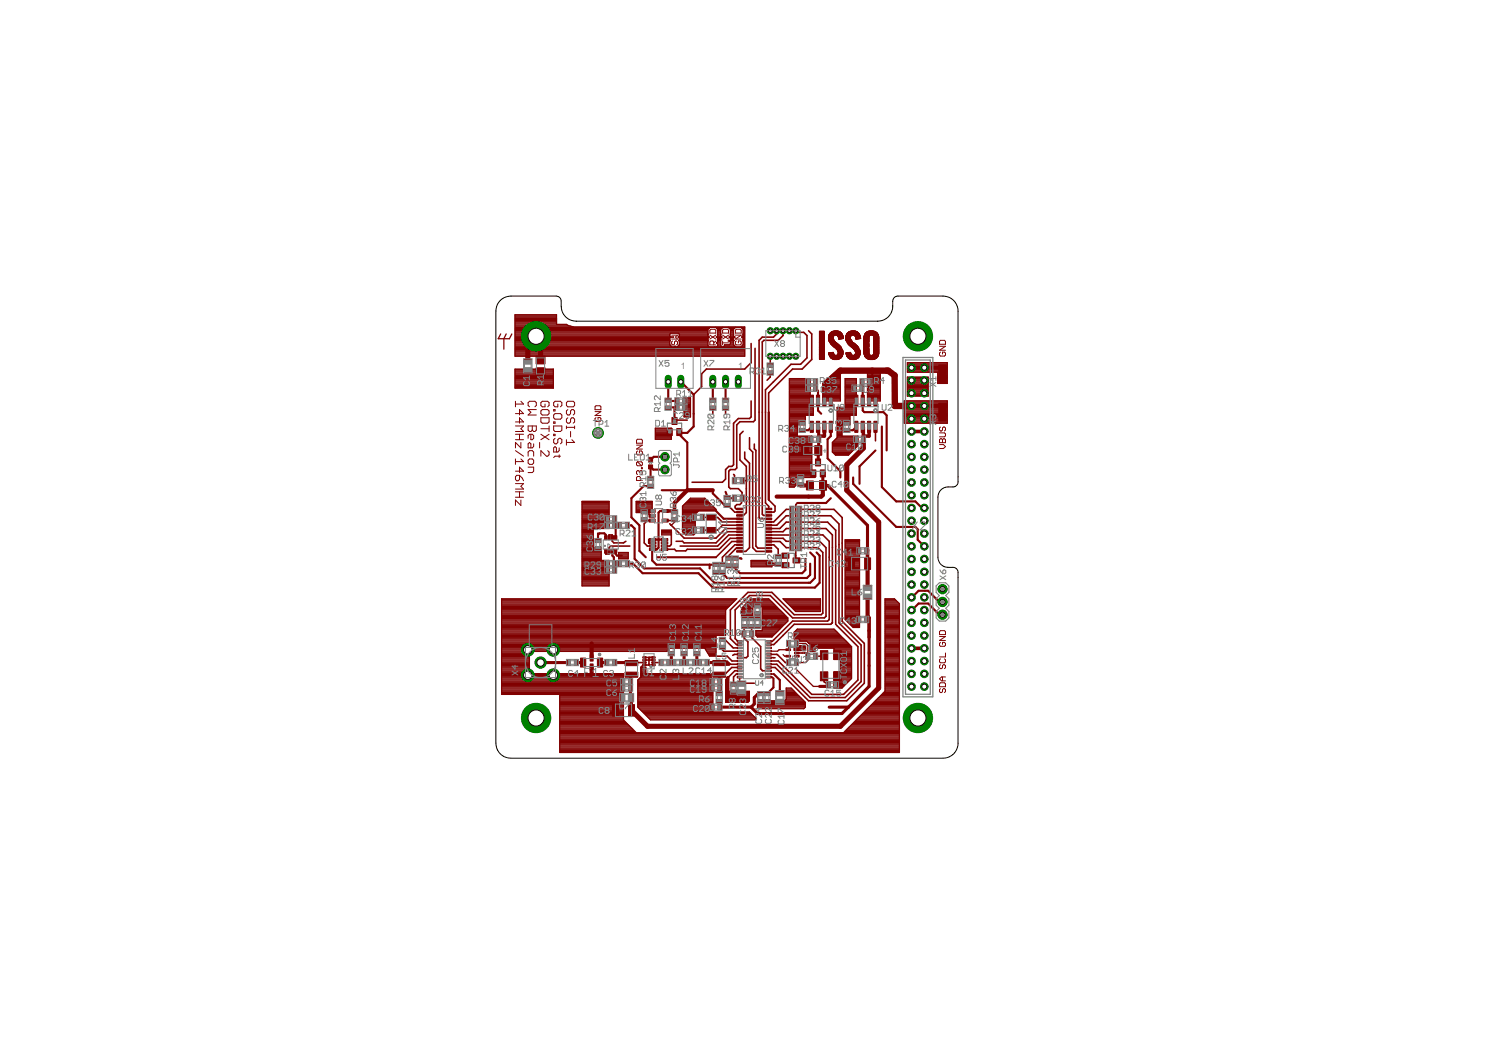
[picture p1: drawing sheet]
<svg xmlns="http://www.w3.org/2000/svg" width="297mm" height="210mm" viewBox="0 0 297 210" stroke-linecap="round" stroke-linejoin="round" font-family="sans-serif">
<defs><g id="words">
<g font-size="2" fill="#808080">
<text x="135.4" y="73.5">1</text>
<text x="146.9" y="73.5">1</text>
<text x="163.6" y="90.2">+</text>
<text x="164.6" y="97.2">+</text>
</g>
</g></defs>
<g fill="none" stroke="#800000" stroke-width=".2">
<path d="M102.6 79.8v1.1M103.6 79.8l.6 .6h-1.6M113 79.8h1l.3 .3v.6l-.3 .2h-1l-.3-.2v-.6zM133.6 66.7h1.2l-.4 .4 .4 .4h-1.2M133.8 67.8l-.2 .2v.4l.4 .2 .2-.2v-.4l.4-.2 .2 .2v.4l-.2 .2M141.2 65.7l.2-.2h.8l.2 .2v.6h-1.2zM141.2 66.7l1.2 .8M142 68.6v-.6l-.2-.2h-.4l-.2 .2v.6h1.2M142.4 67.8l-.4 .4M142.4 66.7l-1.2 .8M143.8 65.7l.2-.2h.7l.2 .2v.6h-1.1zM143.8 68.2h1.1"/>
<path d="M143.8 67.8v.8M143.8 66.7l1.1 .8M144.9 66.7l-1.1 .8M146.3 65.7l.2-.2h.8l.2 .2v.6h-1.2zM146.3 66.7h1.2l-1.2 .8h1.2M146.5 67.8l-.2 .2v.4l.2 .2h.8l.2-.2v-.4l-.2-.2h-.4v.4M163 67.8h1M163 67.4h1M163 66.7h1M163 66.2h1M163 68.2h1M163 70.8h1"/>
<path d="M163 70.1h1M163 69.7h1M163 68.9h.4M163 68.5h.4M163 67.7h1M163 65.9h1M163 66h1M163 66.1h1M163 66.3h1M163 66.4h1M163 66.5h1M163 66.6h1"/>
<path d="M163 66.8h1M163 66.9h1M163 67h1M163 67.1h1M163 67.2h1M163 67.3h1M163 67.5h1M163 67.6h1M163 67.9h1M163 68h1M163 68.1h1M163 68.3h1"/>
<path d="M163 68.7h.1M163 68.8h.1M163 68.8l.4 .1M163 69h.4M163 69h.7M163 69.1h.7M163 69.1l1 .1M163 69.2h1M163 69.3h1M163 69.4h1M163 69.5h1M163 69.6h1"/>
<path d="M163 69.8h1M163 69.9h1M163 70h1M163 70.2h1M163 70.3h1M163 70.4h1M163 70.5h1M163 70.6h1M163 70.7h1M163 70.9h1M163 71h1M163 71.1h1"/>
<path d="M163 71.2h1M163 71.3h1M163 71.4h1M163 71.5h1M163.1 68.7h-.1M163.1 68.6h-.1M163.2 68.6h.8M163.2 68.7h.8M163.4 68.6h-.4M163.4 68.4l-.4 .1M163.4 68.6h.6M163.5 68.8h.5"/>
<path d="M163.5 69h.2M163.5 68.5h.5M163.5 68.4h.2M163.6 68.9h.4M163.6 68.5h.4M163.7 68.4h-.7M163.8 68.3h-.8M163.9 68.3h.1M163.9 68.4h.1M163.9 69h.1M163.9 69.1h.1M164 68.8h-.8"/>
<path d="M164 68.9h-.5M164.8 67.4h1M164.8 67h1M164.8 67.1h1M164.8 67.2h1M164.8 67.2l1 .1M164.8 67.3h1M164.8 67.5h1M164.8 66.9h1M164.8 67.5h1.1M164.8 67.6h1.1M164.9 67.7h1"/>
<path d="M164.9 67.6h1M164.9 70.2h.9M164.9 70.3h.9M164.9 67.7h1.1M164.9 70.3h1M164.9 70.4h1M164.9 67.8h1.1M164.9 70.5h1M164.9 67.8h1.2M164.9 66.6h2.7M164.9 70.6h1.1M165 66.6h2.6"/>
<path d="M165 67.9h1.1M165 70.2h.8M165 70.6h1.1M165 66.5h2.6M165 67.9l1.2 .1M165 70.7h1.2M165 68h1.2M165 70.7h2.6M165 66.5h2.5M165 70.8h2.6M165 68.1h1.2M165.1 66.4h2.4"/>
<path d="M165.1 70.9h2.5M165.1 66.3l2.4 .1M165.1 66.3h2.3M165.1 71h2.4M165.2 66.3h2.2M165.2 71h2.3M165.2 68.2h.2M165.2 68.1h.2M165.2 68.3h1.3M165.2 71.1h2.2M165.2 68.3h1.4M165.2 66.2h2.1"/>
<path d="M165.2 68.4h1.4M165.2 71.2h2.1M165.3 66.2h2M165.3 68.4l1.4 .1M165.3 71.2h2M165.3 66.1h2M165.3 70.1h.5M165.3 68.5h1.5M165.4 71.3h1.9M165.4 68.5l1.4 .1M165.4 66.1h1.8M165.4 68.6h1.5"/>
<path d="M165.4 71.3h1.8M165.5 68.6h1.4M165.5 66h1.6M165.5 71.4h1.6M165.5 68.7h1.5M165.5 66h1.5M165.5 68.1h.3M165.6 68.2l.9 .1M165.6 68.2h.2M165.6 68.7h1.4M165.6 71.4h1.4M165.6 68.8h1.5"/>
<path d="M165.7 70.1h.1M165.7 65.9h1.2M165.7 71.5h1.2M165.7 68.8l1.5 .1M165.8 68.9h1.4M165.8 67.1h-1M165.8 68.9l1.5 .1M165.8 71.5h.9M165.8 66.9l-1 .1M165.9 69h1.4M165.9 65.9h.9M165.9 66.8l-1 .1"/>
<path d="M165.9 66.8h-1M165.9 68.1h.3M165.9 68.2h.3M165.9 69.1h1.4M166 66.7l-1.1 .1M166 69.1l1.4 .1M166.1 69.2h1.3M166.1 65.8h.5M166.1 69.2h.1M166.2 66.7h-1.3M166.2 69.2v.1M166.3 69.4h.4"/>
<path d="M166.3 68.1v.1M166.3 68.2h.1M166.3 69.4h1.3M166.4 69.2h1M166.4 69.3h.2M166.4 69.5h1.2M166.4 70.7h1.2M166.4 66.7h1.3M166.4 69.5l1.2 .1M166.5 69.6h1.1M166.6 66.7h1.1M166.6 69.6h1"/>
<path d="M166.6 70.6h1.1M166.6 69.7h1.1M166.6 66.8h1.1M166.6 69.3h-.2M166.6 69.8h1.1M166.7 69.8h1M166.7 70.5h1M166.7 66.9h1M166.7 69.9h1M166.7 70.4h1M166.8 67h.9M166.8 70h.9"/>
<path d="M166.8 70.3h.9M166.8 70.1h.9M166.8 67l1 .1M166.8 69.3h.2M166.8 69.4h.2M166.8 70.2h.9M166.8 67.1h1M166.8 67.2h1M166.8 67.3h1M166.9 67.4h.4M166.9 67.3h.9M167 67.5h-.1"/>
<path d="M167.2 69.3h.2M167.4 69.4h-.2M167.4 71.1h-2.2M167.6 70.8h-2.6M167.7 70.5h-1M167.7 67.4h-.8M168.3 67.1h.9M168.3 67.2h.9M168.3 67.3h.9M168.3 67.4h.9M168.3 67h.9M168.3 67.5h.9"/>
<path d="M168.3 67.5l1 .1M168.3 67.6h1M168.3 67.7h1.1M168.3 70.2h.9M168.3 70.3h1M168.3 67.7l1.1 .1M168.3 67.8h1.2M168.3 70.4h1M168.4 67.8l1.1 .1M168.4 66.6h2.7M168.4 70.5h1M168.4 66.6h2.6"/>
<path d="M168.4 67.9h1.1M168.4 70.2h.8M168.4 70.6h1.1M168.4 67.9l1.2 .1M168.4 70.7h1.3M168.4 66.5h2.6M168.4 70.7h2.6M168.4 70.8h2.6M168.4 66.4l2.6 .1M168.5 70.8h2.5M168.5 66.4h2.4M168.5 70.9h2.5"/>
<path d="M168.5 68.2h1.3M168.5 68.2h1.4M168.6 68.2l1.3 .1M168.6 66.3h2.3M168.6 71h2.3M168.6 66.3h2.2M168.6 68h.2M168.6 68.1h.2M168.6 68.3h1.4M168.7 66.2h2.1M168.7 71.1h2.1M168.7 68.4h1.4"/>
<path d="M168.7 66.2h2M168.7 71.2h2.1M168.7 68.4l1.5 .1M168.7 70.1h.5M168.8 66.1h1.9M168.8 68.5h1.4M168.8 68.5l1.5 .1M168.8 71.3h1.9M168.8 66.1h1.8M168.8 68.6h1.5M168.9 71.3h1.7M168.9 68.6h1.4"/>
<path d="M168.9 66h1.7M168.9 71.4h1.6M168.9 68.7h1.5M169 66h1.5M169 68h.2M169 68.1h.2M169 68.7h1.5M169 71.4h1.4M169 68.8h1.6M169.1 70.1h.1M169.1 65.9h1.2M169.1 71.5h1.2"/>
<path d="M169.1 68.8h1.5M169.2 68.9h1.4M169.2 68.9l1.5 .1M169.2 71.5h1M169.2 66.9l-.9 .1M169.3 66.9h-1M169.3 66.8l-1 .1M169.3 69h1.4M169.3 65.9h.9M169.4 66.8h-1.1M169.4 68h.2M169.4 68.1h.2"/>
<path d="M169.4 69.1h1.4M169.4 66.7l-1.1 .1M169.5 69.1l1.3 .1M169.5 65.8h.5M169.5 69.2h1.4M169.6 66.7h-1.3M169.6 69.2h1.3M169.8 69.3h.2M169.8 69.4h.2M169.8 69.5h1.2M169.9 66.7h1.2M169.9 69.5h1.1"/>
<path d="M169.9 69.6h1.1M170 66.7h1.1M170 69.6h1M170 70.6h1.1M170 69.7h1.1M170 66.8h1.1M170.1 69.7h1M170.1 69.8h1M170.1 66.8l1.1 .1M170.1 66.9h1.1M170.1 66.9l1.1 .1M170.1 69.9h1"/>
<path d="M170.1 70.5h1M170.2 69.3h.2M170.2 69.4h.2M170.2 69.4h.8M170.2 69.9h.9M170.2 70.4h.9M170.2 67h1M170.2 70h.9M170.2 70.1h.9M170.2 70.2h.9M170.2 70.3h.9M170.2 67.1h1"/>
<path d="M170.2 67.2h1M170.3 67.3h.9M170.5 67.5h-.2M170.6 69.3h.2M170.6 69.4h.2M170.8 67.4l-.5 .1M170.9 71.1h-2.3M171 70.9h-2.5M171.1 70.7h-1.3M171.1 70.5h-1M171.1 70.4h-.9M171.2 67.4h-.9"/>
<path d="M171.9 68.6h1M171.9 67.8h1M171.9 67.4h1M171.9 68.2h.5M171.9 70.1h1M171.9 69.7h1M171.9 68.9h1M171.9 68.5h1M171.9 67.7h1M171.9 67h1M171.9 67.1h1M171.9 67.2h1"/>
<path d="M171.9 67.3h1M171.9 67.5h1M171.9 67.6h1M171.9 67.9h1M171.9 68h1M171.9 68.1h1M171.9 68.2h.1M171.9 68.3h.8M171.9 68.3h1M171.9 68.4h1M171.9 68.7h1M171.9 68.8h1"/>
<path d="M171.9 69h1M171.9 69.1h1M171.9 69.2h.1M171.9 69.3h.1M171.9 69.4h1M171.9 69.5h1M171.9 69.6h1M171.9 69.8h1M171.9 69.9h1M171.9 70h1M171.9 70.2h1M171.9 70.3h1"/>
<path d="M171.9 70.4h1M171.9 66.9h1M171.9 70.5h1M171.9 66.8h1.1M171.9 70.5h1.1M171.9 70.6h1.1M172 70.6h1.1M172 70.7h1.3M172 66.6l2.8 .1M172 68.1l-.1 .1M172 69.2h-.1M172 70.7h2.7"/>
<path d="M172 70.8h2.7M172 66.5l2.7 .1M172 66.6h2.7M172 66.5h2.7M172 70.9h2.7M172.1 66.5h2.5M172.1 70.9h2.5M172.1 66.4h2.5M172.1 71h2.5M172.1 68.1h.3M172.1 68.2h.3M172.1 69.2h.3"/>
<path d="M172.1 69.3h.3M172.1 69.3h.8M172.2 66.3h2.4M172.2 71.1h2.3M172.2 66.3h2.3M172.3 71.2h2.2M172.3 66.2h2.2M172.3 66.2h2.1M172.3 71.2h2.1M172.4 66.1h2M172.4 66.1h1.9M172.4 71.3h1.9"/>
<path d="M172.5 66h1.7M172.5 71.4h1.7M172.5 68.2h.2M172.5 69.2h.2M172.5 69.3h.4M172.6 68.2h.1M172.6 66h1.6M172.6 71.4h1.5M172.7 65.9h1.3M172.7 69.1l-.8 .1M172.7 71.5h1.3M172.8 68.1l-.2 .1"/>
<path d="M172.8 71.5h1.1M172.9 65.9h.9M172.9 67l-1 .1M173 66.8h-1.1M173.1 66.7l-1.1 .1M173.1 65.8h.5M173.2 66.7h-1.2M173.5 66.7h1.3M173.7 70.6h1.1M173.7 66.7h1.1M173.7 66.8h1.1M173.8 66.8l1 .1"/>
<path d="M173.8 66.9h1M173.8 70.5h1M173.8 67h1M173.8 70.4h1M173.8 67.1h1M173.8 67.2h1M173.8 70.2h1M173.8 70.3h1M173.9 67.8h.9M173.9 67.4h.9M173.9 68.2h.9M173.9 70.1h.9"/>
<path d="M173.9 69.7h.9M173.9 68.9h.4M173.9 68.5h.4M173.9 67.7h.9M173.9 67.2h.9M173.9 67.3h.9M173.9 67.5h.9M173.9 67.6h.9M173.9 67.9h.9M173.9 68h.9M173.9 68.1h.9M173.9 68.3h.1"/>
<path d="M173.9 68.4h.1M173.9 68.6h.9M173.9 68.7h.7M173.9 68.8h.8M173.9 69h.4M173.9 69h.1M173.9 69.1h.1M173.9 69.1l.9 .1M173.9 69.2h.9M173.9 69.3h.9M173.9 69.4h.9M173.9 69.5h.9"/>
<path d="M173.9 69.6h.9M173.9 69.8h.9M173.9 69.9h.9M173.9 70h.9M174.1 68.3h.7M174.1 69h.2M174.1 69h.7M174.1 69.1h.7M174.3 68.4l-.2 .1M174.3 71.3h-1.9M174.4 68.8l-.5 .1M174.4 68.4h.4"/>
<path d="M174.5 68.8l.3 .1M174.5 69h.3M174.5 68.9h.3M174.5 68.5h.3M174.6 71h-2.5M174.6 68.7h-.7M174.7 68.6h-.8M174.7 70.8h-2.7M174.8 68.6h.1M174.8 68.8h.1M174.8 68.7h.1M174.8 70.7h-1.3"/>
<path d="M174.8 70.6h-1.1M174.8 70.5h-1M174.8 68.3h-.9M174.8 68.4h-.7M186.9 68.9h1.2l-1.2 .8h1.2M187.1 67.7h.8l.2 .2v.6h-1.2v-.6zM187.1 70.1l-.2 .2v.4l.2 .1h.8l.2-.1v-.4l-.2-.2h-.4v.3M102.6 82.3h1.6l-.8-.8v1.1M102.6 83.9h1.6l-.8-.8v1.1M102.6 84.8h1.6l-.6 .5 .6 .6h-1.6M102.6 86.4h1.6M102.6 87.5h1.6"/>
<path d="M102.6 91.3v1.1M102.6 93.7h1.6l-.8-.8v1.1M102.6 89.7l1.6 1.1M102.6 96.2h1.6l-.6 .6 .6 .5h-1.6M102.6 97.9h1.6M102.6 98.9h1.6M102.8 94.6h.6v.8l-.3 .3h-.3l-.2-.3v-.6zM103.4 86.4v1.1M103.4 97.9v1M103.4 94.6l.5 .5 .3 .6M103.6 88v1.1l-1-1.1v1.1M103.6 99.5v1.1l-1-1.1v1.1"/>
<path d="M103.6 91.3l.6 .5h-1.6M105.1 84.8h1.6v.8l-.3 .3h-.2l-.3-.3-.3 .3h-.3l-.2-.3zM105.1 90.8v-.9l.2-.2h.6l.3 .2v.9M105.1 91.6l.2-.3h.6l.3 .3v.5l-.3 .3h-.6l-.2-.3zM105.1 92.9h1.1v.8l-.3 .3h-.8M105.3 80.9l-.2-.2v-.6l.2-.3h1.1l.3 .3v.6l-.3 .2M105.6 86.4v1.1h.3l.3-.3v-.5l-.3-.3h-.6l-.2 .3v.5M105.9 84.8v.8M106.2 88.3v.5l-.3 .3h-.8v-.8l.2-.3 .3 .3v.8M106.7 81.5h-1.6l.5 .5-.5 .6h1.6M107.4 88v1.1M107.6 83.1h1.6v.8l-.2 .3h-1.1l-.3-.3z"/>
<path d="M107.6 85.3h1.6M107.6 86.4l1.6 1.1M107.9 81.5h1.1l.2 .3v.5l-.2 .3h-1.1l-.3-.3v-.5zM108.4 80.4v.5h-.5l-.3-.2v-.6l.3-.3h1.1l.2 .3v.6l-.2 .2M109 89.7l.2 .2v.6l-.2 .3h-.3l-1.1-1.1v1.1M109.2 84.8v1.1M109.2 86.4l-1.6 1.1M110.2 82.6l.2-.3h1.1l.3 .3v.5l-.3 .3h-1.1l-.2-.3zM110.2 84.8h1.6v.8l-.3 .3h-1.1l-.2-.3zM110.2 81.5h.2v.3h-.2zM110.2 83.9h.2v.3h-.2zM110.2 86.4h.2v.3h-.2z"/>
<path d="M110.4 87.2l-.2 .3v.5l.2 .3h.3l.3-.3v-.5l.3-.3h.2l.3 .3v.5l-.3 .3M111 80.4v.5h-.6l-.2-.2v-.6l.2-.3h1.1l.3 .3v.6l-.3 .2M111.3 89.1v.6l-.3 .2h-.8v-.8l.2-.2 .3 .2v.8M111.3 90.5v.5M111.5 90.8h-1.1l-.2 .2M112.7 84.8v.5M112.7 87.5v1.1M112.7 85h1.6M113 81.5l-.3 .3v.5l.3 .3h.2l.3-.3v-.5l.3-.3h.2l.3 .3v.5l-.3 .3M113 83.1l-.3 .3v.5l.3 .3h.2l.3-.3v-.5l.3-.3h.2l.3 .3v.5l-.3 .3M113.5 85.9v1M113.8 87.5l.5 .5h-1.6"/>
<path d="M114.3 84.8v.5M118.4 80.9l.2-.2h.8l.1 .2v.6h-1.1zM118.4 81.9h1.1l-1.1 .8h1.1M118.6 83.1l-.2 .2v.4l.2 .1h.8l.1-.1v-.4l-.1-.2h-.4v.4M126.6 88.6h1.2l-1.2 .7h1.2M126.8 89.7l-.2 .2v.4l.2 .2h.8l.2-.2v-.4l-.2-.2h-.4v.4M126.8 87.4h.8l.2 .2v.6h-1.2v-.6zM126.8 91.9l-.2 .2v.4l.2 .2h.8M126.8 91.9h.8l.2 .2v.4l-.2 .2M126.8 91.9l.8 .8M127.2 93.8l-.2-.2-.4 .2v.4l.2 .2M127.2 93.8l.2-.2 .4 .2v.4l-.2 .2"/>
<path d="M127.2 93.8v.2M127.4 95.6v-.6l-.2-.2h-.4l-.2 .2v.6h1.2M127.6 93h.2v.3h-.2zM186.9 87.5l.2-.2 .4 .2 .4-.2 .2 .2v.6h-1.2zM186.9 86.1h1l.2 .2v.4l-.2 .2h-1M186.9 88.5h.8l.4 .4-.4 .3h-.8M187.1 85l-.2 .2v.3l.2 .2 .4-.2v-.3l.2-.2 .4 .2v.3l-.2 .2M187.5 87.5v.6M144 131.5h.7l.6 .6-.1 .2h-1.2zM144 132.2h1.2M144 132.2h1.3M144 132.1h1.3"/>
<path d="M144 132h1.2M144 132h1.1M144 131.9h1.1M144 131.8h1M144 131.8h.9M144 131.7h.9M144 131.6h.8M144 131.6h.7M144.4 137.8h4.7M144.4 137h.6M144.4 136.6h.6M144.4 135.8h.6"/>
<path d="M144.4 135.5h.6M144.4 135.3v4.4h4.4l.3-.3M144.4 139.7h4.5M144.4 139.6h4.5M144.4 139.5h4.6M144.4 139.5h4.7M144.4 139.4h4.7M144.4 139.3h4.7M144.4 139.2h4.7M144.4 139.1h4.7M144.4 139h4.7M144.4 138.9h4.7"/>
<path d="M144.4 138.8h4.7M144.4 138.7h4.7M144.4 138.6h4.7M144.4 138.5h4.7M144.4 138.4h4.7M144.4 138.3h4.7M144.4 138.2h4.7M144.4 138.1h4.7M144.4 138h4.7M144.4 137.9h4.7M144.4 137.7h4.7M144.4 137.6h4.7"/>
<path d="M144.4 137.5h.6M144.4 137.4h.6M144.4 137.3h.6M144.4 137.2h.6M144.4 137.1h.6M144.4 136.9h.6M144.4 136.8h.6M144.4 136.7h.6M144.4 136.5h.6M144.4 136.4h.6M144.4 136.3h.6M144.4 136.2h.6"/>
<path d="M144.4 136.1h.6M144.4 136h.6M144.4 135.9h.6M144.4 135.7h.6M144.4 135.6h.6M144.4 135.4h.6M144.4 135.3h.6M144.4 135.2h.6M144.5 135.1h.5M144.5 135h.5M144.6 134.9l-.2 .4M144.6 134.9h.4"/>
<path d="M144.6 134.9h.1M144.6 134.9l.1-.2h.3v2.8h4.1v1.9M144.6 134.8h.4M144.7 134.7h.3M186.9 126.6h1.2l-1.2 .8h1.2M187.1 137l-.2 .2v.4l.2 .2 .4-.2v-.4l.2-.2 .4 .2v.4l-.2 .2M187.1 125.5h.8l.2 .2v.6h-1.2v-.6zM187.1 127.8l-.2 .2v.4l.2 .2h.8l.2-.2v-.4l-.2-.2h-.4v.4M187.1 131.1l-.2 .2v.4l.2 .2h.8l.2-.2v-.4l-.2-.2M187.1 132.2l-.2 .2v.4l.2 .2 .4-.2v-.4l.2-.2 .4 .2v.4l-.2 .2M187.1 135.8h.8l.2 .2v.6h-1.2v-.6zM187.5 134.7v.8"/>
<path d="M188.1 129.9v.8h-1.2M188.1 134.7h-.8l-.4 .4 .4 .4h.8"/>
</g>
<g fill="#800000" stroke="#800000" stroke-width=".2">
<path d="M120.3 109.3h.5v.8h-.5z"/>
<path d="M120.9 109.3h.5v.8h-.5z"/>
<path d="M121.6 109.3h.5v.8h-.5z"/>
<path d="M122.3 109.3h.4v.8h-.4z"/>
<path d="M122.3 106.6h.4v.8h-.4z"/>
<path d="M121.6 106.6h.5v.8h-.5z"/>
<path d="M120.9 106.6h.5v.8h-.5z"/>
<path d="M120.3 106.6h.5v.8h-.5z"/>
<path d="M121.9 111.6h.7v1.1h-.7z"/>
<path d="M120.4 111.6h.7v1.1h-.7z"/>
<path d="M121.9 104h.7v1.1h-.7z"/>
<path d="M120.4 104h.7v1.1h-.7z"/>
<path d="M121.9 112.9h.7v1.1h-.7z"/>
<path d="M120.4 112.9h.7v1.1h-.7z"/>
<path d="M121.9 102.7h.7v1.1h-.7z"/>
<path d="M120.4 102.7h.7v1.1h-.7z"/>
<path d="M118.4 107.2h1.1v.7h-1.1z"/>
<path d="M118.4 108.7h1.1v.8h-1.1z"/>
<path d="M124.4 111.6h.8v1.1h-.8z"/>
<path d="M122.9 111.6h.8v1.1h-.8z"/>
<path d="M124.4 104h.8v1.1h-.8z"/>
<path d="M122.9 104h.8v1.1h-.8z"/>
<path d="M163.7 78.6h.6v2.2h-.6z"/>
<path d="M163.7 83.8h.6v2.2h-.6z"/>
<path d="M165 78.6h.6v2.2h-.6z"/>
<path d="M162.4 78.6h.7v2.2h-.7z"/>
<path d="M161.2 78.6h.6v2.2h-.6z"/>
<path d="M165 83.8h.6v2.2h-.6z"/>
<path d="M162.4 83.8h.7v2.2h-.7z"/>
<path d="M161.2 83.8h.6v2.2h-.6z"/>
<path d="M159 83.7h1.1v.8h-1.1z"/>
<path d="M159 85.2h1.1v.8h-1.1z"/>
<path d="M160.4 76.7h.7v1.1h-.7z"/>
<path d="M161.9 76.7h.7v1.1h-.7z"/>
<path d="M161.9 75.4h.7v1.1h-.7z"/>
<path d="M160.4 75.4h.7v1.1h-.7z"/>
<path d="M162.5 86.8h.7v1.1h-.7z"/>
<path d="M161 86.8h.7v1.1h-.7z"/>
<path d="M129.1 101.4h1.2v.6h-1.2z"/>
<path d="M129.1 102.3h1.2v.6h-1.2z"/>
<path d="M129.1 103.3h1.2v.6h-1.2z"/>
<path d="M131.7 103.3h1.2v.6h-1.2z"/>
<path d="M131.7 101.4h1.2v.6h-1.2z"/>
<path d="M133.6 103h1.1v.7h-1.1z"/>
<path d="M133.6 101.5h1.1v.7h-1.1z"/>
<path d="M131.6 109.1h1.3v.4h-1.3z"/>
<path d="M131.6 108.4h1.3v.5h-1.3z"/>
<path d="M131.6 107.8h1.3v.4h-1.3z"/>
<path d="M131.6 107.1h1.3v.5h-1.3z"/>
<path d="M129.2 107.1h1.3v.5h-1.3z"/>
<path d="M129.2 107.8h1.3v.4h-1.3z"/>
<path d="M129.2 108.4h1.3v.5h-1.3z"/>
<path d="M129.2 109.1h1.3v.4h-1.3z"/>
<path d="M127.6 103h1.1v.7h-1.1z"/>
<path d="M127.6 101.5h1.1v.7h-1.1z"/>
<path d="M152.4 101.1h1.1v.3h-1.1z"/>
<path d="M152.4 101.7h1.1v.3h-1.1z"/>
<path d="M152.4 102.4h1.1v.3h-1.1z"/>
<path d="M152.4 103.1h1.1v.3h-1.1z"/>
<path d="M152.4 103.7h1.1v.3h-1.1z"/>
<path d="M152.4 104.4h1.1v.2h-1.1z"/>
<path d="M152.4 105h1.1v.3h-1.1z"/>
<path d="M152.4 105.6h1.1v.3h-1.1z"/>
<path d="M146.6 101.1h1.1v.3h-1.1z"/>
<path d="M146.6 101.7h1.1v.3h-1.1z"/>
<path d="M146.6 102.4h1.1v.3h-1.1z"/>
<path d="M146.6 103.1h1.1v.3h-1.1z"/>
<path d="M146.6 103.7h1.1v.3h-1.1z"/>
<path d="M146.6 104.4h1.1v.2h-1.1z"/>
<path d="M146.6 105h1.1v.3h-1.1z"/>
<path d="M146.6 105.6h1.1v.3h-1.1z"/>
<path d="M146.6 106.3h1.1v.3h-1.1z"/>
<path d="M146.6 107h1.1v.3h-1.1z"/>
<path d="M146.6 107.6h1.1v.3h-1.1z"/>
<path d="M146.6 108.2h1.1v.3h-1.1z"/>
<path d="M146.6 108.9h1.1v.3h-1.1z"/>
<path d="M146.6 109.6h1.1v.3h-1.1z"/>
<path d="M152.4 106.3h1.1v.3h-1.1z"/>
<path d="M152.4 107h1.1v.3h-1.1z"/>
<path d="M152.4 107.6h1.1v.3h-1.1z"/>
<path d="M152.4 108.2h1.1v.3h-1.1z"/>
<path d="M152.4 108.9h1.1v.3h-1.1z"/>
<path d="M152.4 109.6h1.1v.3h-1.1z"/>
<path d="M152.7 72.3h1.1v.7h-1.1z"/>
<path d="M152.7 73.8h1.1v.7h-1.1z"/>
<path d="M140.6 104.9h1.8v1.1h-1.8z"/>
<path d="M140.6 102.4h1.8v1.1h-1.8z"/>
<path d="M139.3 102.4h.8v1.1h-.8z"/>
<path d="M137.9 102.4h.7v1.1h-.7z"/>
<path d="M139.3 104.9h.8v1.1h-.8z"/>
<path d="M137.9 104.9h.7v1.1h-.7z"/>
<path d="M129 91h.8v.8h-.8z"/>
<path d="M129 92.5h.8v.8h-.8z"/>
<path d="M128.9 96.4h1.1v.7h-1.1z"/>
<path d="M128.9 94.8h1.1v.8h-1.1z"/>
<path d="M144.1 100.2h1.1v.7h-1.1z"/>
<path d="M144.1 98.7h1.1v.7h-1.1z"/>
<path d="M143.2 113.5h1.1v.7h-1.1z"/>
<path d="M143.2 112h1.1v.7h-1.1z"/>
<path d="M144.4 112.2h1.1v.7h-1.1z"/>
<path d="M144.4 110.7h1.1v.7h-1.1z"/>
<path d="M141.9 113.5h1.1v.7h-1.1z"/>
<path d="M141.9 112h1.1v.7h-1.1z"/>
<path d="M145.7 112.2h1.1v.7h-1.1z"/>
<path d="M145.7 110.7h1.1v.7h-1.1z"/>
<path d="M152.5 134.6h1v.3h-1z"/>
<path d="M152.5 134h1v.3h-1z"/>
<path d="M152.5 133.3h1v.3h-1z"/>
<path d="M152.5 132.7h1v.2h-1z"/>
<path d="M152.5 132h1v.3h-1z"/>
<path d="M152.5 131.4h1v.3h-1z"/>
<path d="M152.5 130.7h1v.3h-1z"/>
<path d="M152.5 130h1v.3h-1z"/>
<path d="M152.5 129.4h1v.3h-1z"/>
<path d="M152.5 128.8h1v.3h-1z"/>
<path d="M152.5 128.1h1v.3h-1z"/>
<path d="M152.5 127.5h1v.3h-1z"/>
<path d="M146.7 127.5h.9v.3h-.9z"/>
<path d="M146.7 128.1h.9v.3h-.9z"/>
<path d="M146.7 128.8h.9v.3h-.9z"/>
<path d="M146.7 129.4h.9v.3h-.9z"/>
<path d="M146.7 130h.9v.3h-.9z"/>
<path d="M146.7 130.7h.9v.3h-.9z"/>
<path d="M146.7 131.4h.9v.3h-.9z"/>
<path d="M146.7 132h.9v.3h-.9z"/>
<path d="M146.7 132.7h.9v.2h-.9z"/>
<path d="M146.7 133.3h.9v.3h-.9z"/>
<path d="M146.7 134h.9v.3h-.9z"/>
<path d="M146.7 134.6h.9v.3h-.9z"/>
<path d="M172.6 78.6h.6v2.2h-.6z"/>
<path d="M172.6 83.8h.6v2.2h-.6z"/>
<path d="M173.9 78.6h.6v2.2h-.6z"/>
<path d="M171.3 78.6h.7v2.2h-.7z"/>
<path d="M170.1 78.6h.6v2.2h-.6z"/>
<path d="M173.9 83.8h.6v2.2h-.6z"/>
<path d="M171.3 83.8h.7v2.2h-.7z"/>
<path d="M170.1 83.8h.6v2.2h-.6z"/>
<path d="M157.8 111h1.4v1h-1.4z"/>
<path d="M155.6 112h1.4v1h-1.4z"/>
<path d="M155.6 110h1.4v1.1h-1.4z"/>
<path d="M171.2 75.4h.7v1.1h-.7z"/>
<path d="M172.7 75.4h.7v1.1h-.7z"/>
<path d="M167.9 83.7h1.1v.8h-1.1z"/>
<path d="M167.9 85.2h1.1v.8h-1.1z"/>
<path d="M171.1 76.7h.7v1.1h-.7z"/>
<path d="M169.6 76.7h.7v1.1h-.7z"/>
<path d="M171.4 86.8h.7v1.1h-.7z"/>
<path d="M169.9 86.8h.7v1.1h-.7z"/>
<path d="M147.3 95.1h.7v1.1h-.7z"/>
<path d="M145.8 95.1h.7v1.1h-.7z"/>
<path d="M154.3 111.9h1.1v.7h-1.1z"/>
<path d="M154.3 110.4h1.1v.7h-1.1z"/>
<path d="M125.3 138h.7v1.5h-.7z"/>
<path d="M123.4 138h.7v1.5h-.7z"/>
<path d="M125.1 140.2h1.1v2.3h-1.1z"/>
<path d="M121.9 140.2h1.1v2.3h-1.1z"/>
<path d="M165.9 133.7h1.5v1.7h-1.5z"/>
<path d="M165.9 129.5h1.5v1.7h-1.5z"/>
<path d="M163.2 129.5h1.5v1.7h-1.5z"/>
<path d="M163.2 133.7h1.5v1.7h-1.5z"/>
<path d="M164.5 135.7h.7v1.1h-.7z"/>
<path d="M166 135.7h.7v1.1h-.7z"/>
<path d="M161.9 130h.7v1.1h-.7z"/>
<path d="M160.4 130h.7v1.1h-.7z"/>
<path d="M143.2 128.4h1.1v.7h-1.1z"/>
<path d="M143.2 126.9h1.1v.7h-1.1z"/>
<path d="M145.4 137.3h1.1v.7h-1.1z"/>
<path d="M145.4 135.8h1.1v.7h-1.1z"/>
<path d="M154.4 139.4h1.5v.7h-1.5z"/>
<path d="M154.4 137.5h1.5v.7h-1.5z"/>
<path d="M147.6 124.3h1.1v.7h-1.1z"/>
<path d="M147.6 122.8h1.1v.7h-1.1z"/>
<path d="M147.7 125.6h.7v1.1h-.7z"/>
<path d="M149.2 125.6h.7v1.1h-.7z"/>
<path d="M150.2 122.8h1.1v.7h-1.1z"/>
<path d="M150.2 124.3h1.1v.7h-1.1z"/>
<path d="M150.2 121.7h1.1v.7h-1.1z"/>
<path d="M150.2 120.2h1.1v.7h-1.1z"/>
<path d="M148.9 122.8h1.1v.7h-1.1z"/>
<path d="M148.9 124.3h1.1v.7h-1.1z"/>
<path d="M146.8 137.5h1.5v.7h-1.5z"/>
<path d="M146.8 135.6h1.5v.7h-1.5z"/>
<path d="M142.5 139.2h1.1v.7h-1.1z"/>
<path d="M142.5 137.7h1.1v.7h-1.1z"/>
<path d="M142.8 136.3h.8v1.1h-.8z"/>
<path d="M141.4 136.3h.7v1.1h-.7z"/>
<path d="M142.8 135.1h.8v1.1h-.8z"/>
<path d="M141.4 135.1h.7v1.1h-.7z"/>
<path d="M142.8 140.1h.8v1.1h-.8z"/>
<path d="M141.4 140.1h.7v1.1h-.7z"/>
<path d="M150.8 137.7h1.1v.7h-1.1z"/>
<path d="M150.8 139.2h1.1v.7h-1.1z"/>
<path d="M152.1 137.7h1.1v.7h-1.1z"/>
<path d="M152.1 139.2h1.1v.7h-1.1z"/>
<path d="M141.8 133.7h2.6v1h-2.6z"/>
<path d="M141.8 131.4h2.6v1h-2.6z"/>
<path d="M138.8 131.3h.7v1.1h-.7z"/>
<path d="M140.3 131.3h.7v1.1h-.7z"/>
<path d="M124.4 133.7h2.5v1h-2.5z"/>
<path d="M124.4 131.4h2.5v1h-2.5z"/>
<path d="M137.8 131.3h.7v1.1h-.7z"/>
<path d="M136.3 131.3h.7v1.1h-.7z"/>
<path d="M135.2 131.3h.8v1.1h-.8z"/>
<path d="M133.7 131.3h.8v1.1h-.8z"/>
<path d="M138.1 128.2h1.1v.7h-1.1z"/>
<path d="M138.1 129.7h1.1v.7h-1.1z"/>
<path d="M135.6 128.2h1.1v.7h-1.1z"/>
<path d="M135.6 129.7h1.1v.7h-1.1z"/>
<path d="M133 128.2h1.1v.7h-1.1z"/>
<path d="M133 129.7h1.1v.7h-1.1z"/>
<path d="M132.7 131.3h.7v1.1h-.7z"/>
<path d="M131.2 131.3h.7v1.1h-.7z"/>
<path d="M121.9 131.3h.7v1.1h-.7z"/>
<path d="M120.4 131.3h.7v1.1h-.7z"/>
<path d="M125.1 135.1h.7v1.1h-.7z"/>
<path d="M123.6 135.1h.7v1.1h-.7z"/>
<path d="M125.1 136.3h.7v1.1h-.7z"/>
<path d="M123.6 136.3h.7v1.1h-.7z"/>
<path d="M117.4 132.1h.6v1.3h-.6z"/>
<path d="M117.4 130.3h.6v1.2h-.6z"/>
<path d="M118.9 130.9h1v1.8h-1z"/>
<path d="M115.5 130.9h1v1.8h-1z"/>
<path d="M114.3 131.3h.7v1.1h-.7z"/>
<path d="M112.8 131.3h.7v1.1h-.7z"/>
<path d="M171.9 116.5h1.5v.7h-1.5z"/>
<path d="M171.9 118.4h1.5v.7h-1.5z"/>
<path d="M172 109.1h.8v1.1h-.8z"/>
<path d="M170.5 109.1h.8v1.1h-.8z"/>
<path d="M172 122.7h.8v1.1h-.8z"/>
<path d="M170.5 122.7h.8v1.1h-.8z"/>
<path d="M133.7 83.1h1v1.4h-1z"/>
<path d="M134.6 85.3h1.1v1.4h-1.1z"/>
<path d="M132.7 85.3h1.1v1.4h-1.1z"/>
<path d="M132.4 80.8h1.1v.7h-1.1z"/>
<path d="M132.4 79.3h1.1v.7h-1.1z"/>
<path d="M134.4 80.5h.7v1.1h-.7z"/>
<path d="M135.9 80.5h.7v1.1h-.7z"/>
<path d="M143.8 79.3h1.1v.7h-1.1z"/>
<path d="M143.8 80.8h1.1v.7h-1.1z"/>
<path d="M141.3 79.3h1.1v.7h-1.1z"/>
<path d="M141.3 80.8h1.1v.7h-1.1z"/>
<path d="M134.4 79.2h.7v1.1h-.7z"/>
<path d="M135.9 79.2h.7v1.1h-.7z"/>
<path d="M147.3 98.6h.7v1.1h-.7z"/>
<path d="M145.8 98.6h.7v1.1h-.7z"/>
<path d="M163 95.6h1.4v1.9h-1.4z"/>
<path d="M160.4 95.7h1.4v1.8h-1.4z"/>
<path d="M162.1 88.7h1.4v1.9h-1.4z"/>
<path d="M159.5 88.7h1.4v1.8h-1.4z"/>
<path d="M158.7 96h1.1v.8h-1.1z"/>
<path d="M158.7 94.5h1.1v.7h-1.1z"/>
<path d="M162.2 91.3h1.1v1.4h-1.1z"/>
<path d="M163.2 93.5h1v1.4h-1z"/>
<path d="M161.3 93.5h1v1.4h-1z"/>
<path d="M158.1 130.4h.9v.3h-.9z"/>
<path d="M158.1 129.8h.9v.3h-.9z"/>
<path d="M158.1 129.1h.9v.3h-.9z"/>
<path d="M156.4 129.1h.9v.3h-.9z"/>
<path d="M156.4 130.4h.9v.3h-.9z"/>
<path d="M156.6 127.5h.7v1.1h-.7z"/>
<path d="M158.1 127.5h.7v1.1h-.7z"/>
<path d="M158.1 131.3h.7v1.1h-.7z"/>
<path d="M156.6 131.3h.7v1.1h-.7z"/>
<path d="M172 111h1.2v2.3h-1.2z"/>
<path d="M168.8 111h1.2v2.3h-1.2z"/>
<path d="M157.2 100.8h.7v1.1h-.7z"/>
<path d="M158.7 100.8h.7v1.1h-.7z"/>
<path d="M157.2 102.1h.7v1.1h-.7z"/>
<path d="M158.7 102.1h.7v1.1h-.7z"/>
<path d="M157.2 103.3h.7v1.1h-.7z"/>
<path d="M158.7 103.3h.7v1.1h-.7z"/>
<path d="M157.2 104.6h.7v1.1h-.7z"/>
<path d="M158.7 104.6h.7v1.1h-.7z"/>
<path d="M157.2 105.9h.7v1.1h-.7z"/>
<path d="M158.7 105.9h.7v1.1h-.7z"/>
<path d="M157.2 107.1h.7v1.1h-.7z"/>
<path d="M158.7 107.1h.7v1.1h-.7z"/>
<path d="M157.2 108.4h.7v1.1h-.7z"/>
<path d="M158.7 108.4h.7v1.1h-.7z"/>
<path d="M106.7 73.2h1.7v1.5h-1.7z"/>
<path d="M106.7 70.8h1.7v1.6h-1.7z"/>
<path d="M104.3 71.5h1.4v.7h-1.4z"/>
<path d="M104.3 73.4h1.4v.7h-1.4z"/>
<path d="M186.8 80.2h1.5v3.6h-1.5z"/>
<path d="M186.8 72.6h1.5v3.6h-1.5z"/>
</g>
<g fill="#800000" stroke="#800000" stroke-width=".2">
<path d="M129.7 132.2l.5-.1 .2 .2-.2 .2h-.4z" fill-rule="evenodd"/>
<path d="M129.7 131.7h.5l.2 .2-.2 .1h-.4z" fill-rule="evenodd"/>
<path d="M129.7 131.2l.5-.1 .2 .2-.2 .2h-.4z" fill-rule="evenodd"/>
<path d="M129.7 130.7l.5-.1 .2 .2-.2 .2h-.4z" fill-rule="evenodd"/>
<path d="M127.9 130.7l.5-.1 .2 .2-.2 .2h-.4z" fill-rule="evenodd"/>
<path d="M127.9 131.2l.5-.1 .2 .2-.2 .2h-.4z" fill-rule="evenodd"/>
<path d="M127.9 131.7h.5l.2 .2-.2 .1h-.4z" fill-rule="evenodd"/>
<path d="M127.9 132.2l.5-.1 .2 .2-.2 .2h-.4z" fill-rule="evenodd"/>
</g>
<g fill="none" stroke="#800000" stroke-width=".25">
<path d="M99.6 66.4l-.5 1h2.2l.5-1M100.2 67.6v1.9M100.7 66.4l-.5 1M102.5 77.1h7.6M102.5 76.9h7.6M102.5 76.7h7.6M102.5 76.5h7.6M102.5 76.2h7.6M102.5 76h7.6M102.5 75.8h7.6M102.5 75.6h7.6M102.5 75.3h7.6"/>
<path d="M102.5 75.1h7.6M102.5 62.6h8.2v1.9h2l1.4 .5h34.1v5.9h-45.7zM102.5 73.4h7.6v3.8h-7.6zM102.5 74.9h7.6M102.5 74.7h7.6M102.5 74.4h7.6M102.5 74.2h7.6M102.5 74h7.6M102.5 73.8h7.6M102.5 73.6h7.6M102.5 65.1h45.7M102.5 68.2h30.7"/>
<path d="M102.5 70.7h45.7M102.5 70.4h45.7M102.5 70.2h45.7M102.5 70h45.7M102.5 69.8h45.7M102.5 69.6h45.7M102.5 69.3h45.7M102.5 69.1h45.7M102.5 68.9h31M102.5 68.7h30.8M102.5 68.5h30.7M102.5 68h30.7"/>
<path d="M102.5 67.8h30.8M102.5 67.6h30.7M102.5 67.4h30.7M102.5 66.9h30.8M102.5 66.7h30.7M102.5 66.5h30.8M102.5 66.2h38.3M102.5 66h38.3M102.5 65.8h38.3M102.5 65.6h38.3M102.5 65.3h38.6M102.5 64.9h11.1"/>
<path d="M102.5 64.7h10.4M102.5 64.5h8.2M102.5 64.2h8.2M102.5 64h8.2M102.5 63.8h8.2M102.5 63.6h8.2M102.5 63.4h8.2M102.5 63.1h8.2M102.5 62.9h8.2M102.5 62.7h8.2M113.1 64.8h.1M133.2 68.6h.1"/>
<path d="M133.2 68.6l.3 .2M133.5 68.8h.1M133.5 67.1l-.3 .2 .2 .4-.2 .2v.7M134.3 68.9h.1M134.9 68.9h6.1M134.9 67.1l.3 .2v.3l-.2 .1 .2 .2v.7l-.5 .4h-.3l-.1-.1-.1 .1h-.6l-.1-.2M134.9 67.1l.3-.3v-.3l-.3-.2h-1.4l-.3 .2v.3l.3 .3h.5h-31.5M134.9 67.1h.1M135 67.1h6M135.1 68.7h5.7M135.1 67.8h5.8M135.1 66.9h5.8"/>
<path d="M135.1 66.5h5.8M135.2 68.2h5.6M135.2 68.5h5.6M135.2 68h5.6M135.2 67.6h5.6M135.2 67.4h5.7M135.2 66.7h5.6M136.1 79.8h1.3M136.1 79.6h1.3M136.1 79.3h1.3M136.1 79.1h1.3v3.9h-1.3zM140.8 65.5v.9"/>
<path d="M140.8 66.4l.1 .5M140.9 66.9l.2 .2-.2 .1-.1 .3 .2 .3-.2 .1v.9l.3 .2h1.5l.2-.2v-.3l-.2-.3M141.3 65.1l-.5 .4M142.4 65.1l.2 .2M142.6 65.3l.2 .2M142.6 65.3v.1M142.6 65.3h1M142.6 67.1h1M142.7 68.9h.8M142.7 66.9l-.2 .2 .2 .1 .1 .3M142.7 66.9h.7M142.8 68.5h.6"/>
<path d="M142.8 68h.6M142.8 67.4h.6M142.8 66.5h.6M142.8 65.5l-.1 1.4M142.8 68.7h.6M142.8 67.8h.6M142.8 67.6h.6M142.8 66.7h.6M142.8 66.2h.6M142.8 66h.6M142.8 65.8h.6M142.8 65.6h.6"/>
<path d="M142.8 67.5v.5l-.3 .2M143.4 65.5v.9M143.4 66.4v.5M143.4 68.2h-.9M143.4 66.9l.3 .2-.3 .1v.3v1.3l.2 .2h.3l.2-.4h1l.2-.2v-.3l-.4-.3h.3l.2-.3M143.8 65.1l-.4 .4M144 68.9h2.2M144.1 68.7h1.9M144.9 65.1l.2 .2M145.1 65.3l.2 .2M145.1 65.3v.1M145.1 65.3h1"/>
<path d="M145.1 67.1h1M145.2 67.8h.8M145.2 68.5h.7M145.3 68h.6M145.3 66.9l-.3 .2 .3 .1 .1 .3M145.3 66.9h.7M145.3 67.4h.6M145.3 66.5h.6M145.3 65.5v1.4M145.3 68.2h.6M145.3 67.6h.6M145.3 66.7h.6"/>
<path d="M145.3 66.2h.6M145.3 66h.6M145.3 65.8h.6M145.3 65.6h.6M145.9 65.5v.9M145.9 66.4v.4l.3 .3-.2 .1M146 67.3l-.1 .3M146 67.2v.1M146.2 68.8h.1M146.2 67.1h.1M146.3 65.1l-.4 .4M147.4 65.1l.4 .4"/>
<path d="M147.6 68.9h.6M147.6 67.1h.1M147.6 67.1l.2 .2-.1 .4 .1 .2v.7l-.4 .4h-1.1l-.4-.4v-.7l.1-.1-.1-.2M147.7 65.3v.1M147.7 65.3h.5M147.8 68.7h.4M147.8 67.8h.4M147.8 66.9l-.2 .2h.6M147.8 66.9h.4M147.8 65.5v.9M147.8 66.5h.1M147.8 66.7v.2"/>
<path d="M147.8 66.4v.3M147.8 68.2h.4M147.8 68.5h.4M147.8 68h.4M147.8 67.6h.4M147.8 67.4h.4M147.8 66.5h.4M147.8 66.2h.4M147.8 66h.4M147.8 65.8h.4M147.8 65.6h.4M147.9 66.7h.3"/>
<path d="M157.1 78.7h4.1M157.1 78.4h4.1M157.1 78.2h4.1M157.1 78h4.1M157.1 77.8h4.1M157.1 77.6h4.1M157.1 77.3h4.1M157.1 77.1h4.1M157.1 76.9h4.1M157.1 76.7h4.1M157.1 76.5h4.1M157.1 76.2h4.1"/>
<path d="M157.1 76h4.1M157.1 75.8h4.1M157.1 75.6h4.1M157.1 79.8h4.7M157.1 79.6h4.7M157.1 79.3h4.7M157.1 79.1h4.7M157.1 78.9h4.7M163.7 78.7h3.5M163.7 78.4h3.5M163.7 78.2h3.5M163.7 78h3.5"/>
<path d="M163.7 77.8h3.5M163.7 77.6h3.5M163.7 77.3h3.5M163.7 77.1h3.5M163.7 76.9h3.5M163.7 76.7h3.5M163.7 76.5h3.5M163.7 76.3l3.2-2.9h.3v6.4h-3.5zM163.7 79.6h3.5M163.7 79.3h3.5M163.7 79.1h3.5M163.7 78.9h3.5"/>
<path d="M163.8 76.2h3.4M164 76h3.2M164.3 75.8h2.9M164.5 75.6h2.7M164.8 75.3h2.4M165 75.1h2.2M165.2 74.9h2M165.5 74.7h1.7M165.8 74.4h1.4M166 74.2h1.2M166.2 74h1M166.5 73.8h.7"/>
<path d="M166.7 73.6h.5M168.1 78.7h2.3M168.1 78.4h2.3M168.1 78.2h2.3M168.1 78h2.3M168.1 77.8h2.3M168.1 77.6h2.3M168.1 77.3h2.3M168.1 77.1h2.3M168.1 76.9h2.3M168.1 76.7h2.3M168.1 76.5h2.3"/>
<path d="M168.1 76.2h2.3M168.1 76h2.3M168.1 75.8h2.3M168.1 75.6h2.3M168.1 75.3h2.3v7.3h-1.3v1.9h-1.6v2.3h3.2v1.9l-1.9 1.9h-2.6l-.6-.7v-1.9l1-.9v-6.1h1.5zM168.1 79.8h2.3M168.1 79.6h2.3M168.1 79.3h2.3M168.1 79.1h2.3M168.1 78.9h2.3M172.6 78.7h2.5M172.6 78.4h2.5"/>
<path d="M172.6 78.2h2.5M172.6 78h2.5M172.6 77.8h2.5M172.6 77.6h2.5M172.6 77.3h2.5M172.6 77.1h2.5M172.6 76.9h2.5M172.6 76.7h2.5M172.6 76.5h2.5M172.6 76.2h2.5M172.6 76h2.5M172.6 75.8h2.5"/>
<path d="M172.6 75.6h2.5M172.6 75.3h2.5M172.6 75.1h2.5M172.6 73.4h1.6l.9 .3v6.1h-2.5zM172.6 79.6h2.5M172.6 79.3h2.5M172.6 79.1h2.5M172.6 78.9h2.5M172.6 74.9h2.5M172.6 74.7h2.5M172.6 74.4h2.5M172.6 74.2h2.5"/>
<path d="M172.6 74h2.5M172.6 73.8h2.5M172.6 73.6h2M179.9 79.8h8.6v4.4h-8.6zM180.5 72.2h8v4.1h-1.9v-2.2h-6.1zM180.5 75h4.2v3.8h-4.2zM180.5 78.7h4.2M180.5 78.4h4.2M180.5 78.2h4.2M180.5 78h4.2M180.5 77.8h4.2M180.5 77.6h4.2"/>
<path d="M180.5 77.3h4.2M180.5 77.1h4.2M180.5 76.9h4.2M180.5 76.7h4.2M180.5 76.5h4.2M180.5 76.2h4.2M180.5 76h4.2M180.5 75.8h4.2M180.5 75.6h4.2M180.5 75.3h4.2M180.5 75.1h4.2M180.5 74h8"/>
<path d="M180.5 73.8h8M180.5 73.6h8M180.5 73.3h8M180.5 73.1h8M180.5 72.9h8M180.5 72.7h8M180.5 72.5h8M180.5 72.2h8M186.6 76.2h1.9M186.6 76h1.9M186.6 75.8h1.9M186.6 75.6h1.9"/>
<path d="M186.6 75.3h1.9M186.6 75.1h1.9M186.6 74.9h1.9M186.6 74.7h1.9M186.6 74.4h1.9M186.6 74.2h1.9M115.8 100h5.4M115.8 99.8h5.4v5.4h-3.2v3.8h1.6v2.5h1.6v5.1h-5.4zM126.6 99.8h3.2v2.2h-3.2zM126.6 100h3.2M130.4 87.3h3.2M130.4 87.1h3.2"/>
<path d="M130.4 86.9h3.2M130.4 86.7h3.2M130.4 86.4h3.2M130.4 86.2h3.2M130.4 86h3.2M130.4 85.8h3.2M130.4 85.6h3.2M130.4 85.3h3.2M130.4 85.2h3.2v2.2h-3.2zM136.1 82.9h1.3M136.1 82.7h1.3M136.1 82.4h1.3"/>
<path d="M136.1 82.2h1.3M136.1 82h1.3M136.1 81.8h1.3M136.1 81.6h1.3M136.1 81.3h1.3M136.1 81.1h1.3M136.1 80.9h1.3M136.1 80.7h1.3M136.1 80.5h1.3M136.1 80.2h1.3M136.1 80h1.3M136.5 100h4.6"/>
<path d="M136.7 99.8h4.2M136.9 99.5h3.8M137.2 99.3h3.2M157.1 90.4h4.4M157.1 90.2h4.4M157.1 90h4.4M157.1 89.8h4.4M157.1 89.6h4.4M157.1 89.3h4.4M157.1 89.1h4.4M157.1 88.9h4.4M157.1 88.7h4.4"/>
<path d="M157.1 88.4h4.4M157.1 88.2h4.4M157.1 88h4.4M157.1 87.8h4.4M157.1 87.5h4.4M157.1 87.3h4.4M157.1 87.1h4.4M157.1 86.9h4.4M157.1 86.7h1.5M157.1 86.4h1.5M157.1 86.2h1.5M157.1 86h1.5"/>
<path d="M157.1 85.8h1.5M157.1 85.6h1.5M157.1 85.3h1.5M157.1 85.1h1.5M157.1 84.9h1.5M157.1 84.7h1.5M157.1 84.4h3.1M157.1 84.2h3.1M157.1 84h3.1M157.1 83.8h3.1M157.1 83.6h3.1M157.1 83.3h3.1"/>
<path d="M157.1 83.1h3.1M157.1 82.9h3.1M157.1 82.7h3.1M157.1 82.4h4.7M157.1 82.2h4.7M157.1 82h4.7M157.1 81.8h4.7M157.1 81.6h4.7M157.1 81.3h4.7M157.1 81.1h4.7M157.1 80.9h4.7M157.1 80.7h4.7"/>
<path d="M157.1 80.5h4.7M157.1 80.2h4.7M157.1 80h4.7M157.1 96.7h1.1M157.1 96.4h1.2M157.1 96.2h1.2M157.1 96h1.2M157.1 95.8h1.2M157.1 95.5h1.2M157.1 95.3h1.2M157.1 95.1h1.2M157.1 94.9h5"/>
<path d="M157.1 94.7h5M157.1 94.4h5M157.1 94.2h5M157.1 94h5M157.1 93.6h4.4M157.1 93.3h4.4M157.1 93.1h4.4M157.1 92.9h4.4M157.1 92.7h4.4M157.1 92.4h4.4M157.1 92.2h4.4M157.1 92h4.4"/>
<path d="M157.1 91.8h4.4M157.1 91.5h4.4M157.1 91.3h4.4M157.1 91.1h4.4M157.1 90.9h4.4M157.1 90.7h4.4M161.5 93.7v-6.9h-2.9v-2.3h1.6v-1.9h1.6v-3.8h-.6v-3.5h-4.1v21.6h.9l.3-.3v-1.6h3.8v-1.3l-5 .1M165.6 89.8h4M165.6 89.6h4.2M165.6 89.3h4.4M165.6 89.1h4.6M165.6 88.9h4.9"/>
<path d="M165.6 88.7h5.1M165.6 88.4h5.1M165.6 88.2h5.1M165.7 88h5M165.7 90h3.7M165.9 87.8h4.8M165.9 90.2h3.2M166.1 87.5h4.6M166.1 90.4h2.8M166.3 87.3h4.4M166.5 87.1h4.2M166.6 86.9h4.1"/>
<path d="M166.6 86.7h.9M166.6 86.4h.9M166.6 86.2h.9M166.6 86h.9M166.6 85.8h.9M166.6 85.6h.9M166.6 85.3h.9M166.6 85.1h.9M166.6 84.9h.9M166.6 84.7h.9M166.6 84.4h2.5M166.6 84.2h2.5"/>
<path d="M166.6 84h2.5M166.6 83.8h2.5M166.6 83.6h2.5M166.6 83.3h2.5M166.6 83.1h2.5M166.6 82.9h2.5M166.6 82.7h2.5M166.6 82.4h3.8M166.6 82.2h3.8M166.6 82h3.8M166.6 81.8h3.8M166.6 81.6h3.8"/>
<path d="M166.6 81.3h3.8M166.6 81.1h3.8M168.1 80.9h2.3M168.1 80.7h2.3M168.1 80.5h2.3M168.1 80.2h2.3M168.1 80h2.3M179.9 84h8.6M179.9 83.8h8.6M179.9 83.6h8.6M179.9 83.3h8.6M179.9 83.1h8.6"/>
<path d="M179.9 82.9h8.6M179.9 82.7h8.6M179.9 82.4h8.6M179.9 82.2h8.6M179.9 82h8.6M179.9 81.8h8.6M179.9 81.6h8.6M179.9 81.3h8.6M179.9 81.1h8.6M179.9 80.9h8.6M179.9 80.7h8.6M179.9 80.5h8.6"/>
<path d="M179.9 80.2h8.6M179.9 80h8.6M99.8 120h45.9M99.8 119.8h46.1M99.8 119.5h46.4M99.8 119.3h46.6M115.8 116.4h5.4M115.8 116.2h5.4M115.8 116h5.4M115.8 115.8h5.4M115.8 115.5h5.4M115.8 115.3h5.4"/>
<path d="M115.8 115.1h5.4M115.8 114.9h5.4M115.8 114.7h5.4M115.8 114.4h5.4M115.8 114.2h5.4M115.8 114h5.4M115.8 113.8h5.4M115.8 113.5h5.4M115.8 113.3h5.4M115.8 113.1h5.4M115.8 112.9h5.4M115.8 112.6h5.4"/>
<path d="M115.8 112.4h5.4M115.8 112.2h5.4M115.8 112h5.4M115.8 111.8h5.4M115.8 111.5h5.4M115.8 111.3h3.8M115.8 111.1h3.8M115.8 110.9h3.8M115.8 110.7h3.8M115.8 110.4h3.8M115.8 110.2h3.8M115.8 110h3.8"/>
<path d="M115.8 109.8h3.8M115.8 109.5h3.8M115.8 109.3h3.8M115.8 109.1h3.8M115.8 108.9h2.2M115.8 108.6h2.2M115.8 108.4h2.2M115.8 108.2h2.2M115.8 108h2.2M115.8 107.8h2.2M115.8 107.5h2.2M115.8 106.4h2.2"/>
<path d="M115.8 106.2h2.2M115.8 106h2.2M115.8 105.8h2.2M115.8 105.5h2.2M115.8 105.3h2.2M115.8 105.1h5.4M115.8 104.9h5.4M115.8 104.6h5.4M115.8 104.4h5.4M115.8 104.2h5.4M115.8 104h5.4M115.8 103.8h5.4"/>
<path d="M115.8 103.5h5.4M115.8 103.3h5.4M115.8 103.1h5.4M115.8 102.9h5.4M115.8 102.7h5.4M115.8 102.4h5.4M115.8 102.2h5.4M115.8 102h5.4M115.8 101.8h5.4M115.8 101.5h5.4M115.8 101.3h5.4M115.8 101.1h5.4"/>
<path d="M115.8 100.9h5.4M115.8 100.7h5.4M115.8 100.4h5.4M115.8 100.2h5.4M115.8 107.3h2.2M115.8 107.1h2.2M115.8 106.9h2.2M115.8 106.7h2.2M123.1 111.1h1.9M123.1 110.9h1.9M123.1 110.7h1.9M123.1 110.4h1.9"/>
<path d="M123.1 110.2h1.9M123.1 110h1.9M123.1 109.9h1.9v1.3h-1.9zM126.6 101.8h3.2M126.6 101.5h3.2M126.6 101.3h3.2M126.6 101.1h3.2M126.6 100.9h3.2M126.6 100.7h3.2M126.6 100.4h3.2M126.6 100.2h3.2M131.7 105.5h1.9v.9h-1.9z"/>
<path d="M131.7 106.2h1.9M131.7 106h1.9M131.7 105.8h1.9M131.7 105.5h1.9M134.2 103.9l-.6 .6M135.8 100.7l1.6-1.6h2.8l2.3 2.2v.4h-3.5l-.7 .6v3.8l-.3 .3h-1.6l-.6-.6zM135.8 105.8h2.5M135.8 105.5h2.5M135.8 105.3h2.5M135.8 105.1h2.5M135.8 104.9h2.5M135.8 104.6h2.5"/>
<path d="M135.8 104.4h2.5M135.8 104.2h2.5M135.8 104h2.5M135.8 103.8h2.5M135.8 103.5h2.5M135.8 103.3h2.5M135.8 103.1h2.5M135.8 102.9h2.5M135.8 102.7h2.5M135.8 102.4h2.5M135.8 102.2h2.6M135.8 102h2.8"/>
<path d="M135.8 101.8h3.1M135.8 101.5h6.7M135.8 101.3h6.6M135.8 101.1h6.4M135.8 100.9h6.2M135.8 100.7h6M136 106h2.3M136.1 100.4h5.4M136.2 106.2h2M136.3 100.2h5M148.6 120h5.2M148.8 119.8h4.8"/>
<path d="M149 119.5h4.3M149.2 119.3h3.9M149.4 112.6h4.2M149.4 112.4h4.2M149.4 112.2h4.2M149.4 112h4.2M149.4 111.8h4.2M149.4 111.5h4.2M149.4 111.5h4.2v1.3h-4.2zM155.8 119.1h7.4v2.6h-4.9zM156 119.3h7.2M156.2 119.5h7"/>
<path d="M156.4 119.8h6.8M156.6 120h6.6M168.1 107.4h2.9v17.4h-1.3l-1.6-1.5zM168.1 120h2.9M168.1 119.8h2.9M168.1 119.5h2.9M168.1 119.3h2.9M168.1 119.1h2.9M168.1 118.9h2.9M168.1 118.6h2.9M168.1 118.4h2.9M168.1 118.2h2.9"/>
<path d="M168.1 118h2.9M168.1 117.8h2.9M168.1 117.5h2.9M168.1 117.3h2.9M168.1 117.1h2.9M168.1 116.9h2.9M168.1 116.6h2.9M168.1 116.4h2.9M168.1 116.2h2.9M168.1 116h2.9M168.1 115.8h2.9M168.1 115.5h2.9"/>
<path d="M168.1 115.3h2.9M168.1 115.1h2.9M168.1 114.9h2.9M168.1 114.7h2.9M168.1 114.4h2.9M168.1 114.2h2.9M168.1 114h2.9M168.1 113.8h2.9M168.1 113.5h2.9M168.1 113.3h2.9M168.1 113.1h2.9M168.1 112.9h2.9"/>
<path d="M168.1 112.6h2.9M168.1 112.4h2.9M168.1 112.2h2.9M168.1 112h2.9M168.1 111.8h2.9M168.1 111.5h2.9M168.1 111.3h2.9M168.1 111.1h2.9M168.1 110.9h2.9M168.1 110.7h2.9M168.1 110.4h2.9M168.1 110.2h2.9"/>
<path d="M168.1 110h2.9M168.1 109.8h2.9M168.1 109.5h2.9M168.1 109.3h2.9M168.1 109.1h2.9M168.1 108.9h2.9M168.1 108.6h2.9M168.1 108.4h2.9M168.1 108.2h2.9M168.1 108h2.9M168.1 107.8h2.9M168.1 107.5h2.9"/>
<path d="M172.4 109.6h.2M176.1 120h2.7M176.1 119.8h2.5M176.1 119.5h2.3M176.1 119.3h2M99.8 128.9h42.7M99.8 127.5h42.7M99.8 136.9h24.2M99.8 136.6h24.2M99.8 136.4h24.2M99.8 136.2h24.2M99.8 136h24.2"/>
<path d="M99.8 135.7h24.2M99.8 135.5h24.2M99.8 135.3h24.2M99.8 135.1h24.2M99.8 134.9h24.2M99.8 134.6h24.2M99.8 134.4h24.2M99.8 134.2h24.2M99.8 134h5.5M99.8 133.8h5.5M99.8 133.5h5.5M99.8 133.3h5.5"/>
<path d="M99.8 133.1h5.5M99.8 132.9h5.5M99.8 132.7h5.5M99.8 132.4h5.5M99.8 132.2h5.5M99.8 132h5.5M99.8 131.8h5.5M99.8 131.5h5.5M99.8 131.3h5.5M99.8 131.1h5.5M99.8 130.9h5.5M99.8 130.6h5.5"/>
<path d="M99.8 130.4h5.5M99.8 130.2h5.5M99.8 130h5.5M99.8 129.8h5.5M99.8 129.5h32.9M99.8 129.3h33.1M99.8 129.1h33.1M99.8 128.7h42.7M99.8 128.4h42.7M99.8 128.2h42.7M99.8 128h42.7M99.8 127.8h42.7"/>
<path d="M99.8 127.3h42.7M99.8 127.1h42.7M99.8 126.9h42.7M99.8 126.6h42.7M99.8 126.4h44.6v-5.1l2.2-2.2h-46.8v19.1h24.2M99.8 126.2h44.6M99.8 126h44.6M99.8 125.8h44.6M99.8 125.5h44.6M99.8 125.3h44.6M99.8 138h24.2M99.8 137.8h24.2"/>
<path d="M99.8 137.5h24.2M99.8 137.3h24.2M99.8 137.1h24.2M99.8 125.1h44.6M99.8 124.9h44.6M99.8 124.7h44.6M99.8 124.4h44.6M99.8 124.2h44.6M99.8 124h44.6M99.8 123.8h44.6M99.8 123.5h44.6M99.8 123.3h44.6"/>
<path d="M99.8 123.1h44.6M99.8 122.9h44.6M99.8 122.6h44.6M99.8 122.4h44.6M99.8 122.2h44.6M99.8 122h44.6M99.8 121.8h44.6M99.8 121.5h44.6M99.8 121.3h44.6M99.8 121.1h44.8M99.8 120.9h45M99.8 120.6h45.3"/>
<path d="M99.8 120.4h45.5M99.8 120.2h45.7M111.4 140h12.6M111.4 139.7h12.6M111.4 139.5h12.6M111.4 139.3h12.6M111.4 139.1h12.6M111.4 138.9h12.6M111.4 138.6h12.6M111.4 138.4h12.6M126.9 136.9h14.9M126.9 136.6h14.9"/>
<path d="M126.9 136.4h14.9M126.9 136.2h14.9M126.9 136h14.9M126.9 135.7h14.9M126.9 135.5h14.9M126.9 135.3h14.9M126.9 140h14.9M126.9 139.7h14.9M126.9 139.5h14.9M126.9 139.3h14.9M126.9 139.1h14.9M126.9 138.9h14.9"/>
<path d="M126.9 138.6h14.9M126.9 138.4h14.9M126.9 138.2h14.9M126.9 138h14.9M126.9 137.8h14.9M126.9 137.5h14.9M126.9 137.3h14.9M126.9 137.1h14.9M127.1 135.1h14.7M127.3 134.9h14.2M127.5 134.6h14M127.5 134.4h14"/>
<path d="M127.5 134.2h14M127.5 134h1M127.5 133.8h1M127.5 133.5h1M127.5 133.3h1M127.5 133.1h1M127.5 132.9h1M127.5 134h14v.9l.3 .2v6.5h7.3l1.3 1.3v.3h-21l-2.5-2.5v-5.4M127.5 134.7l-.6 .6M127.5 134.3h1v-1.5h-1v1.9M132.7 129.5l-27.4 .1v4.4h18.7v9.2l2.6 2.6h41.2l8.3-8.3M140.3 129.1h2.2"/>
<path d="M140.4 129.3h2.1M140.6 129.5h1.9M140.7 129.8h1.8M140.8 130h1.7M141 130.2h1.5M141.1 130.4h1.4M142.5 126.4v4.2h-1.3l-1-1.6h-7.3v.3l-.2 .2M147.5 122.9h2.3M147.5 122.6h2.3M147.5 122.4h2.3M147.5 122.2h2.3M147.5 122h2.3"/>
<path d="M147.5 121.8h2.3M147.5 121.5h2.3M147.5 121.3h2.3M147.5 121.1h2.3M147.7 120.9h2.1M147.9 120.6h6.6M148.1 120.4h6.1M148.2 124.5l-.1 .6-.1-.3M148.4 120.2h5.6M150.4 126.4h3.5M150.4 126.2h3.7M150.4 126h3.9"/>
<path d="M150.4 125.8h4.1M150.4 125.5h4.4M150.6 126.6h3M150.7 139.4h5.4l.3-.3v-2.2h1l2.8 2.8v1l-.3 .3h-8.9l-.3-.3zM150.7 140h9.5M150.7 139.7h9.5M150.7 139.5h9.3M151.7 125.3h3.3M151.7 125.1h3.5M151.7 124.9h3.7M151.7 124.7h4M151.7 124.4h4.2"/>
<path d="M151.7 124.2h4.4M151.7 124h4.6M151.7 123.8h4.8M151.7 123.5h5M151.7 123.3h5M151.7 123.1h5M151.7 122.9h5M151.7 122.6h4.7M151.7 122.4h4.5M151.7 122.2h4.3M151.7 122h4.1M151.7 121.8h3.9"/>
<path d="M151.7 121.5h3.6M151.7 121.3h3.4M151.7 121.1h3.2M151.7 120.9h3M155.8 130.2l.3 .4h.7M156.2 139.3h3.6M156.4 139.1h3.2M156.4 138.9h2.9M156.4 138.6h2.7M156.4 138.4h2.5M156.4 138.2h2.3M156.4 138h2.1"/>
<path d="M156.4 137.8h1.8M156.4 137.5h1.6M156.4 137.3h1.4M156.4 137.1h1.2M156.7 123.6v-.7l-3.8-3.8h-3.5l-1.9 1.9v1.9h2.3v-2.2h1.9v4.8h-1.3v.9M156.7 123.6l-3.1 3.1h-2.9l-.3-.3M156.8 129.3h-1.8l-.3 .3h-1.7M156.9 120.2h6.3M157.1 120.4h6.1M157.3 120.6h5.9M157.5 120.9h5.7M157.8 121.1h5.4"/>
<path d="M158 121.3h5.2M158 129.3h2.3M158 129.1h2.3M158 127.1h9.9M158 126.9h9.6M158 126.6h9.4M158 126.4h9.2M158 126.2h9M158 126h8.8M158 125.8h8.5M158.2 121.5h5M158.3 125.5h8"/>
<path d="M158.3 133.1l3.5 3.5h1.3M158.4 128h1.9l.4 .4v3l-.4 .4h-1M158.5 125.3h7.6M159.1 128.7v-.2h1l.2 .1v.8h-2.3v-.5h2.3M159.1 127.3l-.2-.2h-.9v-1.3l.6-.6h7.3l3.5 3.5M159.1 128.7l-.2 .2M159.1 127.3v.3l9.2-.1M159.1 128.7h1.2M159.1 127.3h9M160.5 127.6l.4 .4M160.7 127.8h7.8M160.7 130.6h.1"/>
<path d="M160.9 128l.3 .2v1.4h.9v-.6h3.8v2.2h1.3v2.5h-1.3v3.2h1.7M160.9 128h7.9M161.1 128.2h7.9M161.2 128.9h8.2M161.2 129.5h.9M161.2 129.3h.9M161.2 129.1h.9M161.2 128.7h8.2M161.2 128.4h8M165.9 136.6h1.9M165.9 136.4h2.1M165.9 136.2h2.3"/>
<path d="M165.9 136h2.5M165.9 135.7h2.8M165.9 135.5h3M165.9 135.3h3.2M165.9 135.1h3.4M165.9 134.9h3.5M165.9 134.6h3.5M165.9 134.4h3.5M165.9 134.2h3.5M165.9 134h3.5M165.9 133.8h3.5M165.9 131.1h3.5"/>
<path d="M165.9 130.9h3.5M165.9 130.6h3.5M165.9 130.4h3.5M165.9 130.2h3.5M165.9 130h3.5M165.9 129.8h3.5M165.9 129.5h3.5M165.9 129.3h3.5M165.9 129.1h3.5M167.2 133.5h2.2M167.2 133.3h2.2M167.2 133.1h2.2"/>
<path d="M167.2 132.9h2.2M167.2 132.7h2.2M167.2 132.4h2.2M167.2 132.2h2.2M167.2 132h2.2M167.2 131.8h2.2M167.2 131.5h2.2M167.2 131.3h2.2M168.1 123.1h2.9M168.1 122.9h2.9M168.1 122.6h2.9M168.1 122.4h2.9"/>
<path d="M168.1 122.2h2.9M168.1 122h2.9M168.1 121.8h2.9M168.1 121.5h2.9M168.1 121.3h2.9M168.1 121.1h2.9M168.1 120.9h2.9M168.1 120.6h2.9M168.1 120.4h2.9M168.1 120.2h2.9M168.2 123.3h2.8M168.4 123.5h2.6"/>
<path d="M168.7 123.8h2.3M168.9 124h2.1M169.1 124.2h1.9M169.3 124.4h1.7M169.4 128.7v6.3l-1.9 1.9M169.5 124.7h1.5M173.7 140h5.2M173.9 139.7h5M174.1 139.5h4.8M174.3 139.3h4.6M174.5 139.1h4.4M174.8 138.9h4.1"/>
<path d="M175 138.6h3.9M175.2 138.4h3.7M175.4 138.2h3.5M175.6 138h3.3M175.9 137.8h3M176.1 128.9h2.8M176.1 127.5h2.8M176.1 136.9h2.8M176.1 136.6h2.8M176.1 136.4h2.8M176.1 136.2h2.8M176.1 136h2.8"/>
<path d="M176.1 135.7h2.8M176.1 135.5h2.8M176.1 135.3h2.8M176.1 135.1h2.8M176.1 134.9h2.8M176.1 134.6h2.8M176.1 134.4h2.8M176.1 134.2h2.8M176.1 134h2.8M176.1 133.8h2.8M176.1 133.5h2.8M176.1 133.3h2.8"/>
<path d="M176.1 133.1h2.8M176.1 132.9h2.8M176.1 132.7h2.8M176.1 132.4h2.8M176.1 132.2h2.8M176.1 132h2.8M176.1 131.8h2.8M176.1 131.5h2.8M176.1 131.3h2.8M176.1 131.1h2.8M176.1 130.9h2.8M176.1 130.6h2.8"/>
<path d="M176.1 130.4h2.8M176.1 130.2h2.8M176.1 130h2.8M176.1 129.8h2.8M176.1 129.5h2.8M176.1 129.3h2.8M176.1 129.1h2.8M176.1 128.7h2.8M176.1 128.4h2.8M176.1 128.2h2.8M176.1 128h2.8M176.1 127.8h2.8"/>
<path d="M176.1 127.3h2.8M176.1 127.1h2.8M176.1 126.9h2.8M176.1 126.6h2.8M176.1 126.4h2.8M176.1 126.2h2.8M176.1 126h2.8M176.1 125.8h2.8M176.1 125.5h2.8M176.1 125.3h2.8M176.1 137.5h2.8M176.1 137.3h2.8"/>
<path d="M176.1 137.1h2.8M176.1 137.5v-18.4h1.8l1 1v29.6h-67.5v-11.5M176.1 125.1h2.8M176.1 124.9h2.8M176.1 124.7h2.8M176.1 124.4h2.8M176.1 124.2h2.8M176.1 124h2.8M176.1 123.8h2.8M176.1 123.5h2.8M176.1 123.3h2.8M176.1 123.1h2.8"/>
<path d="M176.1 122.9h2.8M176.1 122.6h2.8M176.1 122.4h2.8M176.1 122.2h2.8M176.1 122h2.8M176.1 121.8h2.8M176.1 121.5h2.8M176.1 121.3h2.8M176.1 121.1h2.8M176.1 120.9h2.8M176.1 120.6h2.8M176.1 120.4h2.8"/>
<path d="M176.1 120.2h2.8M111.4 140.9h12.6M111.4 140.6h12.6M111.4 140.4h12.6M111.4 140.2h12.6M111.4 149.5h67.5M111.4 149.3h67.5M111.4 149.1h67.5M111.4 148.9h67.5M111.4 148.6h67.5M111.4 148.4h67.5M111.4 148.2h67.5"/>
<path d="M111.4 148h67.5M111.4 147.7h67.5M111.4 147.5h67.5M111.4 147.3h67.5M111.4 147.1h67.5M111.4 146.9h67.5M111.4 146.6h67.5M111.4 146.4h67.5M111.4 146.2h67.5M111.4 146h67.5M111.4 145.8h15.2M111.4 145.5h14.9"/>
<path d="M111.4 145.3h14.7M111.4 145.1h14.5M111.4 144.9h14.3M111.4 144.6h14M111.4 144.4h13.8M111.4 144.2h13.6M111.4 144h13.4M111.4 143.7h13.1M111.4 143.5h12.9M111.4 143.3h12.7M111.4 143.1h12.6M111.4 142.9h12.6"/>
<path d="M111.4 142.6h12.6M111.4 142.4h12.6M111.4 142.2h12.6M111.4 142h12.6M111.4 141.8h12.6M111.4 141.5h12.6M111.4 141.3h12.6M111.4 141.1h12.6M126.9 140.6h14.9M126.9 140.4h14.9M126.9 140.2h14.9M127.1 140.9h14.7"/>
<path d="M127.3 141.1h14.5M127.5 141.3h14.3M127.7 141.5h14.1M128 141.8h21.2M128.2 142h21.2M128.4 142.2h21.2M128.6 142.4h21.3M128.8 142.6h21.3M129.1 142.9h21.2M129.3 143.1h21.1M150.7 140.6h9.5M150.7 140.4h9.5"/>
<path d="M150.7 140.2h9.5M150.9 140.9h9.2M167.9 145.8h11M168.1 145.5h10.8M168.3 145.3h10.6M168.5 145.1h10.4M168.8 144.9h10.1M169 144.6h9.9M169.2 144.4h9.7M169.4 144.2h9.5M169.7 144h9.2M169.9 143.7h9"/>
<path d="M170.1 143.5h8.8M170.3 143.3h8.6M170.5 143.1h8.4M170.8 142.9h8.1M171 142.6h7.9M171.2 142.4h7.7M171.4 142.2h7.5M171.6 142h7.3M171.9 141.8h7M172.1 141.5h6.8M172.3 141.3h6.6M172.5 141.1h6.4"/>
<path d="M172.8 140.9h6.1M173 140.6h5.9M173.2 140.4h5.7M173.4 140.2h5.5"/>
</g>
<g fill="none" stroke="#800000" stroke-width=".32">
<path d="M149.4 68.3v3.9l-1.2 1.2h-7.7l-.9 1v2.5l-1.6 1.6M149.4 79.8v3.2l-.3 .3h-2.2l-1 .9v8.3l-.3 .3h-.6l-.6 .6v1.9l-.7 .6h-6M150.2 69.3v14.3l-.3 .3h-2.7l-.6 .6v8.6l-.3 .3h-1l-.3 .3v3.2l.3 .3h1.6l.7 .8-.1 2.1-.3 .3h-.6l-.3 .3v.3l.2 .3h.7M153.2 70.9v1.8M153.2 74.2v.8l-.6 .6M154.5 65.8v.6l-.6 .7h-2.2l-.7 .6v35.2l.3 .3h1.7M155.8 65.8v1l-1 .9h-2.8l-.3 .3v34.3l.2 .3h1.1M158.3 65.8l.3 .3h1.3l.6 .7v4.4l-1.2 1.3h-1.9l-5.1 5.1v22.5l.7 .7v.5M160.9 65.8l.6 .6v5.1l-1.9 1.9h-1.9l-4.8 4.8v21.2l1.3 1.3v1l-.2 .2h-1M134.2 83.6h2.5M141.8 81.2v1.1M144.4 81.2v1.1"/>
<path d="M144.7 99l.1 .1M145.9 94.4l.2 .2v1M147.6 95.6h.9M147.8 85.8l-.6 .6v5.1l1.3 1.3v9.2l-.6 .6h-.7M148.2 89.9v1.3l.9 1v16.8l-.7 .7h-1.2M149.1 87.1v2.2l.7 .6v19.1l.7 .7h2.5M150.1 88.3v1l.3 .3v19l.4 .5h2.2M174.2 84.9v2.8M121.2 107v-.6h.6v1.3l.3 .3h1.9l.5-.3M121.2 109.7h.1M125.3 108.6h-3.8l-.3 .4v1.2h-.7v-.5M129.1 101.7v.6l.3 .3h.3"/>
<path d="M129.7 103.6h-.9l-.6 .6v3.8l.6 .6h1.1M132.3 103.6h1.7l.2-.2v.5M133.2 104.2l2.9 2.9h6.4l1.9-1.9h2.8M133.6 105.8v2.5l-.4 .3h-1M139.7 102.9l3.1 .1 .9 .8h3.5M142.5 113.8h1.2v.2M144.7 100.5l1.5 1.4h1M145 112.6h1.3M145.4 112.6l.2 .2h.3M147.2 106.4h-2.2l-2.2 2.2h-7.5M147.2 108.4h-1l-2.5 2.5v1.6M147.2 105.8h-2.5l-2.2 2.2h-6.4l-.3-.3h-1.3"/>
<path d="M147.2 104.5h-3.5l-.9 1h-3.1M147.2 109.1h-.7l-1.5 1.5v.5M147.2 107.1h-1.9l-2.2 2.2h-6.4l-.3 .3h-1.9l-.3-.3h-2M147.2 107.7h-1.6l-3.1 3.2M153 108.4h.9l.9 .9v1.5h1.3l.2-.2M153 107.1h2.8l.6 .6h1.2M153 107.7h2.2l1.2 1.3h1.2M157.6 102.6h-1.2l-1.9 1.9h-1.5M157.6 106.4h-4.6M157.6 103.9h-1.2l-1.2 1.3h-2.2M157.6 105.2h-1.2l-.6 .6h-2.8M157.6 101.3h-1.2l-2.5 2.5h-.9"/>
<path d="M158.6 100.1l-.3 .3v10.8l.2 .3M159.1 103.9h5.6l1.6 1.6v18.7l4.4 4.5v6.6l-2.9 2.9h-6.3l-6.7-6.7h-1.8M159.1 102.6h6.2l1.6 1.6v19.7l4.4 4.4v7.3l-3.2 3.2h-6.9l-6.7-6.6h-1.5M159.1 107.7h4l1.2 1.3v13.6l-.3 .3h-6.3l-4.5-4.4h-4.1l-2.8 2.8v5.8l.5 .5h.4M159.1 106.4h4.6l1.3 1.3v15.6l-.3 .3h-7l-4.1 4h-.6M159.1 109h3.7l.9 .9v12.1l-.3 .3h-5.4l-4.4-4.4h-4.8l-3.5 3.4v5.8l1.2 1.1h.7M159.1 105.2h5.2l1.3 1.2v17.5l-.3 .3h-7.3l-4.1 4h-.9M159.1 101.3h6.8l1.7 1.7v20.6l4.4 4.4v7.9l-3.5 3.5h-7.6l-6.7-6.6h-1.2M128.2 130.8h1.8M128.2 131.3h1.8M128.2 131.8h-2.4l-.2 .1M129.1 130.8v1.5"/>
<path d="M129.2 130.8l-.1 .1M130 131.8h1.6M130.3 132.3h-2.3l-.2 .1-.3 .4v1.9M142.5 130.6h2.2l.9 .9h1.6M143.7 128.7v.6l.3 .3h3.2M143.7 127.3h.5l1.7 1.6h1.3M145 132.2h2.2M147.2 133.5h-1l-1.5 1.5v2.8M147.2 132.8h-1.6l-1.2 1.2h-1.1l-.2 .2M147.2 134.7v.9l.3 .4M147.2 130.2h-1.1l-.3 .2M147.2 134.1h-.7l-.6 .6v1.5"/>
<path d="M147.5 135.9h2.6M147.5 135.9v.1M148.2 124.6l-.2 .2v2.1l.8 .8v2.9l-.3 .3h-1.3M150.7 124.6h-1.3l.1 .2v2.1l1.8 1.8v4.4l.4 .4h1.3M150.7 122.1v1M153 130.9h1.2M153 130.2h1.7l1.6 1.6h.6M153 134.7h.6l.3 .3M153 134.1h.9M156.9 128l-.1 1.3M158.4 131.8h.9M158.4 128h.2"/>
<path d="M158.5 129.9h2M160.1 129.9l.4 .1 .2 .7M164 130.3l-.3 .3h-1.5M164 134.6v1.1l.9 .5"/>
</g>
<path d="M141.8 97.5h-5.1l-2.5 2.6M159.3 96.4v.2h1.8M163.7 96.6v1.9l-.3 .3h-8.9M172.6 112.1l.1 4.7M172.6 118.8v4.1M172.7 116.8h.1M172.7 116.8l-.1 .1M117.7 128v2.9M117.7 132.7v1.6M172.6 122.9h.1" fill="none" stroke="#800000" stroke-width=".83"/>
<g fill="none" stroke="#800000" stroke-width=".42">
<path d="M132.9 79.7h.1M132.9 76v3.8h1.8M135.4 76l2.6 2.5v6.4l-1.3 1.2h-1.4l-.2-.1M141.8 76v3.7M144.4 76v3.7M162.2 76v1.2l.6 .6v3.9l.6 .6M171.5 76l-.1 1.2 .2 .2v4.3l.4 .3h3.8l.6 .6v7M173.5 73.7v2.3h-.5M129.4 96.7h-1.3l-2.5 2.4v3.8l1.6 1.6v5.1l1.3 1.3M132.3 90.9h-2.2l-.7 .6v-.1M132.3 93.4h-2.3l-.6-.5v2.3M134.2 81v2.8"/>
<path d="M134.7 81l-1.8 .2M135.1 86v.4l1.6 1.6v9.5h-5M135.3 85.8l-.2 .2M141.8 97.5v.7l2.3 2.3h.6M144.4 97.9l.4 1.1h-.1M144.8 99.1h1.3M161.5 84.9l-.7 .7h-1.2M165.3 84.9v1.9l-.6 .6v3.8l2.5 2.5v1.3M165.3 99.1l-1 1h-5.7M169.7 95v1.3l8.6 8.5h3.8l.5 .5v2.1l1.3 1.3M170.4 84.9l-.7 .7h-1.2M174.2 89.6l-3.2 3.2v3.5"/>
<path d="M175.5 84.9v12l2.8 2.9h3.8l1.3 1.3h.5M119 106.4l.3-.3h.9l.3 .3v.7M119 106.1v1.5M120.5 107h.1M120.8 103.3v1.2M120.8 112.1v1.3M121.8 109.7v.9l.3 .3v1.1l.2 .1M122.3 104.5l.2 .3v2.2M122.3 104.5h1M122.3 112.1h1M122.3 103.3v1.2M122.3 112.1v1.3"/>
<path d="M122.5 109.7v.6l.3 .3h.9M124.8 104.5h.8l.7 .7v6l1.9 1.9h11.1l2.8 2.9h19.1l.9-1v-4.1l-.9-1M128.2 103.4l.2 .2h.4M130.7 110.9h11.8M131 107.3v.1M132.2 107.4h-3.1v.6h.8M132.3 101.7h-1l-.3 .3v7l-.3 .3-.9 .1v2.1l.8 .9h11.9M141.2 112.4v.7M142.5 101.7l1.5 1.5h3.2M146.3 111.1l1.2 .1M160.2 111.2v2.2l-.6 .6h-12.4l-1.3-1.2M161.2 112.1v2.3l-.7 .6h-15.8l-1-1"/>
<path d="M162.5 109.9l.6 .7v5.4l-1 .9h-20.3l-2.8-2.9h-11.2l-1.9-1.9h-1.1M181.4 118.9l1.4-1.4h1.9l2.2 2.3h.6M147.2 126.1h.8M153.9 135v1.8l-1.3 1.2M153.9 134.1l1.3 1.2v2.5M160.7 130.6v.1M181.4 121.4l1.4-1.3h1.9l2.2 2.2h.6"/>
</g>
<path d="M164 84.9v1.9h-1.1M171.6 84.9l.2 .1v2.4M172.9 84.9v1.9h-1.1M134.2 100.1v1.8l-.2-.2h-1.7M152.6 112.1l.1 .1h2.1l.2 .3h1.3" fill="none" stroke="#800000" stroke-width=".7"/>
<path d="M181.4 85.9h2.5M172.6 109.3v2.8M172.6 122.9l-.2 .4M172.6 122.6l.3 .3v3.8M181.4 129h2.5" fill="none" stroke="#800000" stroke-width=".72"/>
<path d="M164.3 76.3l2.9-2.6h9.5l1.3 1v6.1h3.4" fill="none" stroke="#800000" stroke-width="1.3"/>
<g fill="none" stroke="#800000" stroke-width=".61">
<path d="M162.8 84.9l.1 .1-.1 7M163.7 94.2v2.4h1l7.9 7.9v5.1M107.5 131.8h5.6M114.6 131.8h1.4M119.4 131.8h1.4M122.3 131.8l3.3 .1M125.6 134l-.2 .4v4.4h.2v2.5M133.1 131.8h1M133.6 130v1.8M135.6 131.8h1M136.1 130v1.8M138.1 131.8h1.1"/>
<path d="M138.6 130v1.8M140.7 131.8h2.4l.2 .4h1.7M143.1 139.6h.1v1.1h6.2M143.1 134.2h.1v3.8h-.1M152.6 138h-1.8l-.7 .8v1.3l-.7 .6M164.9 136.2h-.2l-.4 .4h-1.2M172.9 126.7v9.9l-5.4 5.4h-16.8l-1.3-1.3M125.6 141.3h.1M165 140.7h3.8"/>
</g>
<path d="M105 69v2.8M107.5 68.7v2.9M171.8 87.4v1.8l-3.3 3.3v5l6.3 6.4v33l-7.6 7.6h-38.4l-3.2-3.2" fill="none" stroke="#800000" stroke-width="1"/>
<circle cx="158.3" cy="65.8" r=".61" fill="#008000" stroke="#008000" stroke-width=".2"/>
<circle cx="158.3" cy="65.8" r=".36" fill="#fff" stroke="#000" stroke-width=".2"/>
<circle cx="157.1" cy="65.8" r=".61" fill="#008000" stroke="#008000" stroke-width=".2"/>
<circle cx="157.1" cy="65.8" r=".36" fill="#fff" stroke="#000" stroke-width=".2"/>
<circle cx="155.8" cy="65.8" r=".61" fill="#008000" stroke="#008000" stroke-width=".2"/>
<circle cx="155.8" cy="65.8" r=".36" fill="#fff" stroke="#000" stroke-width=".2"/>
<circle cx="154.5" cy="65.8" r=".61" fill="#008000" stroke="#008000" stroke-width=".2"/>
<circle cx="154.5" cy="65.8" r=".36" fill="#fff" stroke="#000" stroke-width=".2"/>
<circle cx="153.2" cy="65.8" r=".61" fill="#008000" stroke="#008000" stroke-width=".2"/>
<circle cx="153.2" cy="65.8" r=".36" fill="#fff" stroke="#000" stroke-width=".2"/>
<circle cx="158.3" cy="70.9" r=".61" fill="#008000" stroke="#008000" stroke-width=".2"/>
<circle cx="158.3" cy="70.9" r=".36" fill="#fff" stroke="#000" stroke-width=".2"/>
<circle cx="157.1" cy="70.9" r=".61" fill="#008000" stroke="#008000" stroke-width=".2"/>
<circle cx="157.1" cy="70.9" r=".36" fill="#fff" stroke="#000" stroke-width=".2"/>
<circle cx="155.8" cy="70.9" r=".61" fill="#008000" stroke="#008000" stroke-width=".2"/>
<circle cx="155.8" cy="70.9" r=".36" fill="#fff" stroke="#000" stroke-width=".2"/>
<circle cx="154.5" cy="70.9" r=".61" fill="#008000" stroke="#008000" stroke-width=".2"/>
<circle cx="154.5" cy="70.9" r=".36" fill="#fff" stroke="#000" stroke-width=".2"/>
<circle cx="153.2" cy="70.9" r=".61" fill="#008000" stroke="#008000" stroke-width=".2"/>
<circle cx="153.2" cy="70.9" r=".36" fill="#fff" stroke="#000" stroke-width=".2"/>
<circle cx="107.5" cy="131.8" r="1.12" fill="#008000" stroke="#008000" stroke-width=".2"/>
<circle cx="107.5" cy="131.8" r=".74" fill="#fff" stroke="#000" stroke-width=".2"/>
<circle cx="105" cy="134.3" r="1.27" fill="#008000" stroke="#008000" stroke-width=".2"/>
<circle cx="105" cy="134.3" r=".85" fill="#fff" stroke="#000" stroke-width=".2"/>
<circle cx="105" cy="129.3" r="1.27" fill="#008000" stroke="#008000" stroke-width=".2"/>
<circle cx="105" cy="129.3" r=".85" fill="#fff" stroke="#000" stroke-width=".2"/>
<circle cx="110.1" cy="129.3" r="1.27" fill="#008000" stroke="#008000" stroke-width=".2"/>
<circle cx="110.1" cy="129.3" r=".85" fill="#fff" stroke="#000" stroke-width=".2"/>
<circle cx="110.1" cy="134.3" r="1.27" fill="#008000" stroke="#008000" stroke-width=".2"/>
<circle cx="110.1" cy="134.3" r=".85" fill="#fff" stroke="#000" stroke-width=".2"/>
<circle cx="132.3" cy="90.9" r=".85" fill="#008000" stroke="#008000" stroke-width=".2"/>
<circle cx="132.3" cy="90.9" r=".47" fill="#fff" stroke="#000" stroke-width=".2"/>
<circle cx="132.3" cy="93.4" r=".85" fill="#008000" stroke="#008000" stroke-width=".2"/>
<circle cx="132.3" cy="93.4" r=".47" fill="#fff" stroke="#000" stroke-width=".2"/>
<circle cx="181.4" cy="73.2" r=".76" fill="#008000" stroke="#008000" stroke-width=".2"/>
<circle cx="181.4" cy="73.2" r=".51" fill="#fff" stroke="#000" stroke-width=".2"/>
<circle cx="183.9" cy="73.2" r=".76" fill="#008000" stroke="#008000" stroke-width=".2"/>
<circle cx="183.9" cy="73.2" r=".51" fill="#fff" stroke="#000" stroke-width=".2"/>
<circle cx="181.4" cy="75.7" r=".76" fill="#008000" stroke="#008000" stroke-width=".2"/>
<circle cx="181.4" cy="75.7" r=".51" fill="#fff" stroke="#000" stroke-width=".2"/>
<circle cx="183.9" cy="75.7" r=".76" fill="#008000" stroke="#008000" stroke-width=".2"/>
<circle cx="183.9" cy="75.7" r=".51" fill="#fff" stroke="#000" stroke-width=".2"/>
<circle cx="181.4" cy="78.2" r=".76" fill="#008000" stroke="#008000" stroke-width=".2"/>
<circle cx="181.4" cy="78.2" r=".51" fill="#fff" stroke="#000" stroke-width=".2"/>
<circle cx="183.9" cy="78.2" r=".76" fill="#008000" stroke="#008000" stroke-width=".2"/>
<circle cx="183.9" cy="78.2" r=".51" fill="#fff" stroke="#000" stroke-width=".2"/>
<circle cx="181.4" cy="80.8" r=".76" fill="#008000" stroke="#008000" stroke-width=".2"/>
<circle cx="181.4" cy="80.8" r=".51" fill="#fff" stroke="#000" stroke-width=".2"/>
<circle cx="183.9" cy="80.8" r=".76" fill="#008000" stroke="#008000" stroke-width=".2"/>
<circle cx="183.9" cy="80.8" r=".51" fill="#fff" stroke="#000" stroke-width=".2"/>
<circle cx="181.4" cy="83.3" r=".76" fill="#008000" stroke="#008000" stroke-width=".2"/>
<circle cx="181.4" cy="83.3" r=".51" fill="#fff" stroke="#000" stroke-width=".2"/>
<circle cx="183.9" cy="83.3" r=".76" fill="#008000" stroke="#008000" stroke-width=".2"/>
<circle cx="183.9" cy="83.3" r=".51" fill="#fff" stroke="#000" stroke-width=".2"/>
<circle cx="181.4" cy="85.9" r=".76" fill="#008000" stroke="#008000" stroke-width=".2"/>
<circle cx="181.4" cy="85.9" r=".51" fill="#fff" stroke="#000" stroke-width=".2"/>
<circle cx="183.9" cy="85.9" r=".76" fill="#008000" stroke="#008000" stroke-width=".2"/>
<circle cx="183.9" cy="85.9" r=".51" fill="#fff" stroke="#000" stroke-width=".2"/>
<circle cx="181.4" cy="88.4" r=".76" fill="#008000" stroke="#008000" stroke-width=".2"/>
<circle cx="181.4" cy="88.4" r=".51" fill="#fff" stroke="#000" stroke-width=".2"/>
<circle cx="183.9" cy="88.4" r=".76" fill="#008000" stroke="#008000" stroke-width=".2"/>
<circle cx="183.9" cy="88.4" r=".51" fill="#fff" stroke="#000" stroke-width=".2"/>
<circle cx="181.4" cy="90.9" r=".76" fill="#008000" stroke="#008000" stroke-width=".2"/>
<circle cx="181.4" cy="90.9" r=".51" fill="#fff" stroke="#000" stroke-width=".2"/>
<circle cx="183.9" cy="90.9" r=".76" fill="#008000" stroke="#008000" stroke-width=".2"/>
<circle cx="183.9" cy="90.9" r=".51" fill="#fff" stroke="#000" stroke-width=".2"/>
<circle cx="181.4" cy="93.5" r=".76" fill="#008000" stroke="#008000" stroke-width=".2"/>
<circle cx="181.4" cy="93.5" r=".51" fill="#fff" stroke="#000" stroke-width=".2"/>
<circle cx="183.9" cy="93.5" r=".76" fill="#008000" stroke="#008000" stroke-width=".2"/>
<circle cx="183.9" cy="93.5" r=".51" fill="#fff" stroke="#000" stroke-width=".2"/>
<circle cx="181.4" cy="96" r=".76" fill="#008000" stroke="#008000" stroke-width=".2"/>
<circle cx="181.4" cy="96" r=".51" fill="#fff" stroke="#000" stroke-width=".2"/>
<circle cx="183.9" cy="96" r=".76" fill="#008000" stroke="#008000" stroke-width=".2"/>
<circle cx="183.9" cy="96" r=".51" fill="#fff" stroke="#000" stroke-width=".2"/>
<circle cx="181.4" cy="98.5" r=".76" fill="#008000" stroke="#008000" stroke-width=".2"/>
<circle cx="181.4" cy="98.5" r=".51" fill="#fff" stroke="#000" stroke-width=".2"/>
<circle cx="183.9" cy="98.5" r=".76" fill="#008000" stroke="#008000" stroke-width=".2"/>
<circle cx="183.9" cy="98.5" r=".51" fill="#fff" stroke="#000" stroke-width=".2"/>
<circle cx="181.4" cy="101.1" r=".76" fill="#008000" stroke="#008000" stroke-width=".2"/>
<circle cx="181.4" cy="101.1" r=".51" fill="#fff" stroke="#000" stroke-width=".2"/>
<circle cx="183.9" cy="101.1" r=".76" fill="#008000" stroke="#008000" stroke-width=".2"/>
<circle cx="183.9" cy="101.1" r=".51" fill="#fff" stroke="#000" stroke-width=".2"/>
<circle cx="181.4" cy="103.6" r=".76" fill="#008000" stroke="#008000" stroke-width=".2"/>
<circle cx="181.4" cy="103.6" r=".51" fill="#fff" stroke="#000" stroke-width=".2"/>
<circle cx="183.9" cy="103.6" r=".76" fill="#008000" stroke="#008000" stroke-width=".2"/>
<circle cx="183.9" cy="103.6" r=".51" fill="#fff" stroke="#000" stroke-width=".2"/>
<circle cx="181.4" cy="106.2" r=".76" fill="#008000" stroke="#008000" stroke-width=".2"/>
<circle cx="181.4" cy="106.2" r=".51" fill="#fff" stroke="#000" stroke-width=".2"/>
<circle cx="183.9" cy="106.2" r=".76" fill="#008000" stroke="#008000" stroke-width=".2"/>
<circle cx="183.9" cy="106.2" r=".51" fill="#fff" stroke="#000" stroke-width=".2"/>
<circle cx="181.4" cy="108.7" r=".76" fill="#008000" stroke="#008000" stroke-width=".2"/>
<circle cx="181.4" cy="108.7" r=".51" fill="#fff" stroke="#000" stroke-width=".2"/>
<circle cx="183.9" cy="108.7" r=".76" fill="#008000" stroke="#008000" stroke-width=".2"/>
<circle cx="183.9" cy="108.7" r=".51" fill="#fff" stroke="#000" stroke-width=".2"/>
<circle cx="181.4" cy="111.2" r=".76" fill="#008000" stroke="#008000" stroke-width=".2"/>
<circle cx="181.4" cy="111.2" r=".51" fill="#fff" stroke="#000" stroke-width=".2"/>
<circle cx="183.9" cy="111.2" r=".76" fill="#008000" stroke="#008000" stroke-width=".2"/>
<circle cx="183.9" cy="111.2" r=".51" fill="#fff" stroke="#000" stroke-width=".2"/>
<circle cx="181.4" cy="113.8" r=".76" fill="#008000" stroke="#008000" stroke-width=".2"/>
<circle cx="181.4" cy="113.8" r=".51" fill="#fff" stroke="#000" stroke-width=".2"/>
<circle cx="183.9" cy="113.8" r=".76" fill="#008000" stroke="#008000" stroke-width=".2"/>
<circle cx="183.9" cy="113.8" r=".51" fill="#fff" stroke="#000" stroke-width=".2"/>
<circle cx="181.4" cy="116.3" r=".76" fill="#008000" stroke="#008000" stroke-width=".2"/>
<circle cx="181.4" cy="116.3" r=".51" fill="#fff" stroke="#000" stroke-width=".2"/>
<circle cx="183.9" cy="116.3" r=".76" fill="#008000" stroke="#008000" stroke-width=".2"/>
<circle cx="183.9" cy="116.3" r=".51" fill="#fff" stroke="#000" stroke-width=".2"/>
<circle cx="181.4" cy="118.9" r=".76" fill="#008000" stroke="#008000" stroke-width=".2"/>
<circle cx="181.4" cy="118.9" r=".51" fill="#fff" stroke="#000" stroke-width=".2"/>
<circle cx="183.9" cy="118.9" r=".76" fill="#008000" stroke="#008000" stroke-width=".2"/>
<circle cx="183.9" cy="118.9" r=".51" fill="#fff" stroke="#000" stroke-width=".2"/>
<circle cx="181.4" cy="121.4" r=".76" fill="#008000" stroke="#008000" stroke-width=".2"/>
<circle cx="181.4" cy="121.4" r=".51" fill="#fff" stroke="#000" stroke-width=".2"/>
<circle cx="183.9" cy="121.4" r=".76" fill="#008000" stroke="#008000" stroke-width=".2"/>
<circle cx="183.9" cy="121.4" r=".51" fill="#fff" stroke="#000" stroke-width=".2"/>
<circle cx="181.4" cy="123.9" r=".76" fill="#008000" stroke="#008000" stroke-width=".2"/>
<circle cx="181.4" cy="123.9" r=".51" fill="#fff" stroke="#000" stroke-width=".2"/>
<circle cx="183.9" cy="123.9" r=".76" fill="#008000" stroke="#008000" stroke-width=".2"/>
<circle cx="183.9" cy="123.9" r=".51" fill="#fff" stroke="#000" stroke-width=".2"/>
<circle cx="181.4" cy="126.4" r=".76" fill="#008000" stroke="#008000" stroke-width=".2"/>
<circle cx="181.4" cy="126.4" r=".51" fill="#fff" stroke="#000" stroke-width=".2"/>
<circle cx="183.9" cy="126.4" r=".76" fill="#008000" stroke="#008000" stroke-width=".2"/>
<circle cx="183.9" cy="126.4" r=".51" fill="#fff" stroke="#000" stroke-width=".2"/>
<circle cx="181.4" cy="129" r=".76" fill="#008000" stroke="#008000" stroke-width=".2"/>
<circle cx="181.4" cy="129" r=".51" fill="#fff" stroke="#000" stroke-width=".2"/>
<circle cx="183.9" cy="129" r=".76" fill="#008000" stroke="#008000" stroke-width=".2"/>
<circle cx="183.9" cy="129" r=".51" fill="#fff" stroke="#000" stroke-width=".2"/>
<circle cx="181.4" cy="131.5" r=".76" fill="#008000" stroke="#008000" stroke-width=".2"/>
<circle cx="181.4" cy="131.5" r=".51" fill="#fff" stroke="#000" stroke-width=".2"/>
<circle cx="183.9" cy="131.5" r=".76" fill="#008000" stroke="#008000" stroke-width=".2"/>
<circle cx="183.9" cy="131.5" r=".51" fill="#fff" stroke="#000" stroke-width=".2"/>
<circle cx="181.4" cy="134.1" r=".76" fill="#008000" stroke="#008000" stroke-width=".2"/>
<circle cx="181.4" cy="134.1" r=".51" fill="#fff" stroke="#000" stroke-width=".2"/>
<circle cx="183.9" cy="134.1" r=".76" fill="#008000" stroke="#008000" stroke-width=".2"/>
<circle cx="183.9" cy="134.1" r=".51" fill="#fff" stroke="#000" stroke-width=".2"/>
<circle cx="181.4" cy="136.6" r=".76" fill="#008000" stroke="#008000" stroke-width=".2"/>
<circle cx="181.4" cy="136.6" r=".51" fill="#fff" stroke="#000" stroke-width=".2"/>
<circle cx="183.9" cy="136.6" r=".76" fill="#008000" stroke="#008000" stroke-width=".2"/>
<circle cx="183.9" cy="136.6" r=".51" fill="#fff" stroke="#000" stroke-width=".2"/>
<path d="M144.4 75.3v1.4" fill="none" stroke="#008000" stroke-width="1.4"/>
<circle cx="144.4" cy="76" r=".44" fill="#fff" stroke="#000" stroke-width=".2"/>
<path d="M146.9 75.3v1.4" fill="none" stroke="#008000" stroke-width="1.4"/>
<circle cx="146.9" cy="76" r=".44" fill="#fff" stroke="#000" stroke-width=".2"/>
<path d="M141.8 75.3v1.4" fill="none" stroke="#008000" stroke-width="1.4"/>
<circle cx="141.8" cy="76" r=".44" fill="#fff" stroke="#000" stroke-width=".2"/>
<circle cx="106.7" cy="66.9" r="2.92" fill="#008000" stroke="#008000" stroke-width=".2"/>
<circle cx="106.7" cy="66.9" r="1.61" fill="#fff" stroke="#000" stroke-width=".2"/>
<circle cx="182.6" cy="66.9" r="2.92" fill="#008000" stroke="#008000" stroke-width=".2"/>
<circle cx="182.6" cy="66.9" r="1.61" fill="#fff" stroke="#000" stroke-width=".2"/>
<circle cx="182.6" cy="142.9" r="2.92" fill="#008000" stroke="#008000" stroke-width=".2"/>
<circle cx="182.6" cy="142.9" r="1.61" fill="#fff" stroke="#000" stroke-width=".2"/>
<circle cx="106.7" cy="142.9" r="2.92" fill="#008000" stroke="#008000" stroke-width=".2"/>
<circle cx="106.7" cy="142.9" r="1.61" fill="#fff" stroke="#000" stroke-width=".2"/>
<path d="M132.9 75.3v1.4" fill="none" stroke="#008000" stroke-width="1.4"/>
<circle cx="132.9" cy="76" r=".44" fill="#fff" stroke="#000" stroke-width=".2"/>
<path d="M135.4 75.3v1.4" fill="none" stroke="#008000" stroke-width="1.4"/>
<circle cx="135.4" cy="76" r=".44" fill="#fff" stroke="#000" stroke-width=".2"/>
<circle cx="187.5" cy="122.3" r=".93" fill="#008000" stroke="#008000" stroke-width=".2"/>
<circle cx="187.5" cy="122.3" r=".51" fill="#fff" stroke="#000" stroke-width=".2"/>
<circle cx="187.5" cy="119.8" r=".93" fill="#008000" stroke="#008000" stroke-width=".2"/>
<circle cx="187.5" cy="119.8" r=".51" fill="#fff" stroke="#000" stroke-width=".2"/>
<circle cx="187.5" cy="117.2" r=".93" fill="#008000" stroke="#008000" stroke-width=".2"/>
<circle cx="187.5" cy="117.2" r=".51" fill="#fff" stroke="#000" stroke-width=".2"/>
<circle cx="119" cy="86.1" r="1.08" fill="#008000" stroke="#008000" stroke-width=".2"/>
<circle cx="119" cy="86.1" r=".66" fill="#fff" stroke="#000" stroke-width=".2"/>
<g fill="#808080" stroke="#808080" stroke-width=".2">
<path d="M165.1 81.4a.39 .39 0 0 1 .6 .1 .39 .39 0 0 1-.3 .6 .39 .39 0 0 1-.5-.4h.1a.26 .26 0 0 1 .3-.3 .26 .26 0 0 1 .2 .4 .26 .26 0 0 1-.4 0l-.2-.1z" fill-rule="evenodd"/>
<path d="M141.2 106.5a.44 .44 0 0 1 .7 .2 .44 .44 0 0 1-.3 .6 .44 .44 0 0 1-.5-.4h.1a.33 .33 0 0 1 .5-.3 .33 .33 0 0 1 0 .5 .33 .33 0 0 1-.5-.1l-.1-.1z" fill-rule="evenodd"/>
<path d="M151.2 134.2a.36 .36 0 0 1 .6 0 .36 .36 0 0 1-.2 .5 .36 .36 0 0 1-.4-.4h.1a.19 .19 0 0 1 .3-.1 .19 .19 0 0 1 .1 .3 .19 .19 0 0 1-.3-.1l-.2-.1z" fill-rule="evenodd"/>
<path d="M129.3 132.5l.3-.1 .1 .3-.4 .1v-.2h.3l-.1 .1-.2-.1z" fill-rule="evenodd"/>
<path d="M173.8 81.5a.39 .39 0 0 1 .7-.1 .39 .39 0 0 1-.2 .6 .39 .39 0 0 1-.5-.3h.1a.26 .26 0 0 1 .3-.3 .26 .26 0 0 1 .2 .4 .26 .26 0 0 1-.4 .1l-.2-.2z" fill-rule="evenodd"/>
<path d="M167.8 135.6a.32 .32 0 0 1 .5 0 .32 .32 0 0 1-.1 .5 .32 .32 0 0 1-.4-.4h.1a.19 .19 0 0 1 .3-.1 .19 .19 0 0 1 0 .3l-.4-.2z" fill-rule="evenodd"/>
<path d="M119.1 130.1l.3-.1 .2 .2-.1 .2-.3 .1-.2-.3 .3-.1 .1 .1-.1 .1-.3-.1z" fill-rule="evenodd"/>
<path d="M118.3 85.6a.84 .84 0 0 1 1.4 0 .84 .84 0 0 1-.5 1.3 .84 .84 0 0 1-1.1-.8h.2a.68 .68 0 0 1 .9-.6 .68 .68 0 0 1 .2 1.1 .68 .68 0 0 1-1.1-.3v-.2h-.2z" fill-rule="evenodd"/>
<circle cx="120.4" cy="108.6" r=".13"/>
<circle cx="131.3" cy="109.5" r=".13"/>
<circle cx="148.2" cy="101" r=".12"/>
</g>
<g fill="none" stroke="#808080" stroke-width=".2">
<path d="M104.2 71.4h1.7v2.8h-1.7zM104.4 75.9l-.2 .2v.4l.2 .2h.7l.2-.2v-.4l-.2-.2M104.4 72.4v.8M105.3 75.2h-1.1l.4 .4M105.3 74.8v.8M105.7 72.4v.8M106.7 71.2h1.7v3.2h-1.7zM107.7 76.6v-.6l-.2-.2h-.4l-.1 .2v.6h1.1M108.1 75.8l-.4 .4M108.1 75h-1.1l.4 .4M108.1 74.6v.8M130.5 69.4h7.4v7.9h-7.4z"/>
<path d="M131.1 71.7l.8 1.2M131.4 78.8v.7l-.8-.7-.4 .2v.4l.2 .1M131.4 79.9v.8M131.9 71.7l-.8 1.2M132.3 79.2h1.3v2.4h-1.3zM132.6 80v.8M133.1 71.7h-.8v.6l.4-.2 .4 .2v.4l-.2 .2h-.4l-.2-.2M133.3 80v.8M134.3 79.1h2.4v2.6h-2.4zM134.6 78.4h.6l.2-.1v-.4l-.2-.2h-.6v1.1M135 78.4l.4 .4M135 79.4h.9"/>
<path d="M135.8 78.1l.4-.4v1.1M135.8 78.8h.8M137 78.1l.4-.4v1.1M137 78.8h.8M139.4 69.4h9.9v7.9h-9.9zM140.1 71.7l.7 1.2M140.8 71.7l-.7 1.2M141.2 79.2h1.3v2.4h-1.3zM141.2 71.7h.8v.2l-.8 .8v.2M141.5 80v.8M142.2 80v.8M143.7 79.2h1.3v2.4h-1.3z"/>
<path d="M144 80v.8M144.7 80v.8M149.2 74h.6l.2-.2v-.4l-.2-.2h-.6v1.2M149.6 74l.4 .4M150.4 73.4l.2-.2h.4l.2 .2-.2 .4M150.8 73.8h.2M151 73.8l.2 .2-.2 .4h-.4l-.2-.2M151.6 74.4h.7M151.6 73.6l.4-.4v1.2M152.4 65.8h6.8v5.1h-6.8zM152.6 72.2h1.3v2.4h-1.3zM152.9 73v.9"/>
<path d="M153.6 73v.9M154.1 67.8l.8 1.1M154.9 67.8l-.8 1.1M155.5 68.3l-.2 .2 .2 .4h.4l.2-.2-.2-.4M155.5 68.3l-.2-.1 .2-.4h.4l.2 .2-.2 .3M155.5 68.3h.4M158.3 65.8v1.3h.9M160.3 76.6h2.4M160.3 75.3h2.4v2.6h-2.4zM161.1 77.6h.8M161.1 76.9h.8M161.1 75.6h.8"/>
<path d="M161.1 76.3h.8M163.2 75.9h.6l.2-.2v-.4l-.2-.2h-.6v1.2M163.6 75.9l.4 .4M164.1 77.1l-.1-.2h-.4l-.2 .2v.8l.2 .2h.4l.1-.2M164.4 75.3l.1-.2h.5l.1 .2-.1 .4M164.5 77.1l.2-.2h.4l.2 .2-.2 .4M164.8 75.7h.2M164.9 77.5h.2M165 75.7l.1 .2-.1 .4h-.5l-.1-.2M165.1 77.5l.2 .2-.2 .4h-.4l-.2-.2M165.7 76.9h.8v.2l-.8 .8v.2M166.3 75.1h-.8v.6l.4-.2 .4 .2v.4l-.2 .2h-.4l-.2-.2"/>
<path d="M170.3 77.6h.8M170.3 76.9h.8M171.1 76.6v-1.3h2.4v1.3h-4v1.3h2.4v-1.3M171.9 75.6h.8M171.9 76.3h.8M172.6 77.1l-.2-.2h-.4l-.2 .2v.8l.2 .2h.4l.2-.2M173.8 77.5h-.6l-.2-.2 .2-.4h.4l.2 .2v.8l-.2 .2h-.4l-.2-.2M174 75.9h.6l.2-.2v-.4l-.2-.2h-.6v1.2M174.4 75.9l.4 .4M175.9 75.7h-.7l.5-.6v1.2M185 76.1l1.2 .8M186.2 74.9v.8"/>
<path d="M186.2 76.1l-1.2 .8M186.2 75.3h-1.2l.4 .4M118 83.7h.8M118.4 83.7v1.1M119.2 84.4h.6l.2-.2v-.4l-.2-.1h-.6v1.1M120.4 84l.3-.3v1.1M120.4 84.8h.7M125.1 90.4v1.1h.8M126.2 91h.4M127 90.4h-.8v1.1h.8M127.3 93.7v.8h.6l-.2-.4 .2-.4h.4l.2 .2v.4l-.2 .2M127.4 90.4h.6l.2 .2v.7l-.2 .2h-.6z"/>
<path d="M127.9 99.2l.2-.2 .4 .2v.4l-.2 .2M127.9 99.2l-.2-.2-.4 .2v.4l.2 .2M127.9 99.2v.2M128.1 96.8v-.6l-.2-.2h-.4l-.2 .2v.6h1.2M128.5 94.8v.8M128.5 97.8v.8M128.5 98.2h-1.2l.4 .4M128.5 96l-.4 .4M128.5 95.2h-1.2l.4 .4M128.6 91.5h.7M128.6 90.7l.4-.3v1.1M128.8 94.8h1.3v2.4h-1.3z"/>
<path d="M129.1 95.5v.9M129.8 95.5v.9M130.5 99.7h.9l.2 .2v.4l-.2 .2h-.9M130.5 83.6h.5l.2 .2v.8l-.2 .2h-.5zM131 81.9v-.6l-.2-.2h-.4l-.2 .2v.6h1.2M131 89.9l.3-.3h2l.3 .3v2l-.3 .3 .3 .2v2l-.3 .3h-2l-.3-.3v-2l.3-.2-.3-.3zM131 98.7v.4M131 98.7l.2-.2 .4 .2v.4l-.2 .2-.4-.2M131 98.7l-.2-.2-.3 .2v.4l.1 .2 .4-.2M131.4 81.1l-.4 .4M131.4 80.3h-1.2l.4 .4M131.6 84.8h.8"/>
<path d="M131.6 84l.4-.4v1.2M132.8 84.2h2.8v1.3h-2.8zM133.4 97.8l.5 .8M133.9 98l.2-.2 .4 .2v.4l-.2 .2h-.4zM133.9 99.2l.2-.2 .4 .2v.4l-.2 .2M133.9 99.2v.2M133.9 99.2l-.1-.2-.4 .2v.4l.2 .2M134 92.5h1l.1 .2-.1 .3M134 92.3v.4M134.3 80.4h2.4M134.8 82.3l-.2-.2h-.4l-.2 .2v.8l.2 .2h.4l.2-.2M134.8 91.9v-.6l-.2-.2h-.4l-.2 .2v.6h1.1"/>
<path d="M135 81.4h.9M135 80.7h.9M135 80.1h.9M135.1 90v.7M135.1 90.3h-1.1l.4 .4M135.2 82.3l.2-.2h.3l.3 .2v.2l-.8 .8h.8M137.1 82.7h-.6l-.2-.2 .2-.4h.4l.2 .2v.8l-.2 .2h-.4l-.2-.2M141 99.6l-.2-.2h-.4l-.2 .2v.8l.2 .2h.4l.2-.2M141.1 82.4h.7l.2 .2v.4l-.2 .2M141.1 82.4l-.3 .2v.4l.3 .2h.7M141.1 82.4l.7 .8M141.4 99.6l.2-.2h.4l.2 .2-.2 .4"/>
<path d="M141.6 85.5v-.6l-.2-.2h-.3l-.3 .2v.6h1.2M142 83.6v.7l-.8-.7-.4 .2v.4l.3 .1M142 84.7l-.4 .4M143.3 99.4h-.8v.6l.4-.2 .4 .2v.4l-.2 .2h-.4l-.2-.2M144 98.6h1.3v2.4h-1.3zM144.3 99.3v.9M144.6 82.4v.6l-.2 .2-.4-.2v-.4l.2-.2h.8l.2 .2v.4l-.2 .2M144.8 85.5v-.6l-.2-.2h-.4l-.2 .2v.6h1.2M145 99.3v.9M145.2 84.7l-.4 .4M145.2 83.9h-1.2l.4 .4M145.2 83.6v.7"/>
<path d="M145.7 95h2.4v1.3h-2.4zM146.5 95.3h.8M146.5 96h.8M146.5 98.8h.8M146.5 99.5h.8M148.1 99.8h-2.4v-1.3h2.4v1.5M148.1 98.8h.6l.2 .2v.4l-.2 .2h-.6M148.5 99.6l.4 .4M148.7 95.5h.5l.3-.3v-.3l-.3-.2h-.5v1.1M149.1 95.5l.4 .3M149.3 99l.2-.2h.4l.2 .2-.2 .4M149.7 99.4h.2"/>
<path d="M149.9 99.4l.2 .2-.2 .4h-.4l-.2-.2M150.5 99l.2-.2h.4l.2 .2v.2l-.8 .8h.8M150.6 94.7h-.8v.5l.4-.1 .4 .1v.5l-.2 .1h-.4l-.2-.1M154.9 85.4h.6l.2-.2v-.4l-.2-.2h-.6v1.2M155.1 95.8h.6l.2-.2v-.4l-.2-.2h-.6v1.2M155.3 85.4l.4 .4M155.5 95.8l.4 .4M156.1 84.8l.2-.2h.4l.2 .2-.2 .4M156.3 95.2l.2-.2h.4l.2 .2-.2 .4M156.5 85.2h.2M156.5 89l-.2-.2h-.3l-.3 .2v.7l.3 .2h.3l.2-.2M156.7 95.6h.2"/>
<path d="M156.7 85.2l.2 .2-.2 .4h-.4l-.2-.2M156.9 95.6l.2 .2-.2 .4h-.4l-.2-.2M156.9 89l.2-.2h.4l.2 .2-.2 .4M157.3 89.4h.2M157.5 95.2l.1-.2h.4l.2 .2-.2 .4M157.5 89.4l.2 .2-.2 .3h-.4l-.2-.2M157.8 87.2l-.2-.1h-.4l-.2 .1v.8l.2 .2h.4l.2-.2M157.8 95.6h.2M158 95.6l.2 .2-.2 .4h-.4l-.1-.2M158.1 85.2h-.8l.6-.6v1.2M158.2 87.2l.2-.1h.4l.2 .1-.2 .5M158.6 87.7h.2"/>
<path d="M158.6 94.4h1.3v2.4h-1.3zM158.8 87.7l.2 .1-.2 .4h-.4l-.2-.2M158.9 89.4h-.6l-.2-.2 .2-.4h.4l.2 .2v.7l-.2 .2h-.4l-.2-.2M158.9 95.2v.9M159 83.7h1.2v2.3h-1.2zM159.2 84.4v.9M159.6 87.7l-.2-.3 .2-.3h.3l.2 .1-.2 .5M159.6 87.7l-.2 .1 .2 .4h.3l.2-.2-.2-.3M159.6 87.7h.3M159.6 95.2v.9M159.9 88.8h3.2v1.6h-3.2zM159.9 84.4v.9"/>
<path d="M160.8 95.8h3.2v1.6h-3.2zM160.9 86.8h2.4v1.2h-2.4zM161.3 92.4h2.9v1.4h-2.9zM161.7 87h.9M161.7 87.8h.9M164.7 92.5v1l.2 .2h.4l.2-.2v-1M165.9 93.7h.8M165.9 92.9l.4-.4v1.2M166 80.5v.9l.2 .2h.4l.2-.2v-.9M166.4 95.9l-.2-.1h-.4l-.2 .1v.8l.2 .2h.4l.2-.2M166.8 83.9l-.2-.2-.4 .2v.3l.2 .3M166.8 83.9l.2-.2 .4 .2v.3l-.2 .3"/>
<path d="M166.8 83.9v.2M167 85.6v-.6l-.2-.2h-.4l-.2 .2v.6h1.2M167.4 84.8l-.4 .4M167.5 96.3h-.7l.5-.5v1.1M167.8 83.7h1.3v2.3h-1.3zM167.8 92.7v.8l-.2 .2h-.4l-.2-.2M167.8 92.7l-.2-.2h-.4l-.2 .2v.8M167.8 92.7l-.8 .8M167.9 81h-.6l-.1-.1 .1-.4h.4l.2 .1v.8l-.2 .2h-.4l-.1-.2M168.1 84.4v.9M168.7 95.9l-.2-.1h-.4l-.2 .1v.8M168.7 95.9v.8l-.2 .2h-.4l-.2-.2"/>
<path d="M168.7 95.9l-.8 .8M168.8 84.4v.9M169.2 88.5l-.2-.2h-.4l-.2 .2v.8l.2 .2h.4l.2-.2M169.6 89.5h.8M169.6 88.7l.4-.4v1.2M169.8 86.8h2.4v1.2h-2.4zM170.6 87h.8M170.6 87.8h.8M171.6 88.5l-.2-.2h-.4l-.2 .2v.8M171.6 88.5v.8l-.2 .2h-.4l-.2-.2M171.6 88.5l-.8 .8M175.5 80.5v.9l.2 .2h.4l.2-.2v-.9"/>
<path d="M176.7 80.6l.2-.1h.3l.3 .1v.3l-.8 .7h.8M185 83.7l1.2 .8M185.6 82.7l-.2-.2-.4 .2v.4l.2 .2M185.6 82.7l.2-.2 .4 .2v.4l-.2 .2M185.6 82.7v.2M186.2 83.7l-1.2 .8M116.4 112.6h.6l.2-.2v-.4l-.2-.2h-.6v1.2M116.7 106.5l.6 .8M116.8 112.6l.4 .4M116.9 108.9l-.2 .2v.3l.2 .2h.8l.2-.2v-.3l-.2-.2M117 105h.6l.2-.2v-.4l-.2-.2h-.6v1.2M117.2 113.3l-.2-.2h-.4l-.2 .2v.7l.2 .3h.4l.2-.3"/>
<path d="M117.3 107.9l-.2-.2-.4 .2v.4l.2 .2M117.3 106.7l.2-.2 .4 .2v.4l-.2 .2h-.4zM117.3 107.9l.2-.2 .4 .2v.4l-.2 .2M117.3 107.9v.2M117.4 105l.4 .4M117.6 112l.2-.2h.4l.1 .2v.2l-.7 .8h.7M117.6 113.3l.2-.2h.4l.1 .2-.1 .4M117.8 102.5l-.2-.2h-.4l-.2 .2v.8l.2 .2h.4l.2-.2M118 113.7h.2M118.2 113.7l.1 .2-.1 .4h-.4l-.2-.3M118.2 102.5l.2-.2h.4l.2 .2-.2 .4M118.2 104.6l.4-.4v1.2"/>
<path d="M118.2 105.4h.8M118.3 107.1h1.3v2.4h-1.3zM118.6 102.9h.2M118.6 107.9v.9M118.7 113.3l.2-.2h.4l.2 .2-.2 .4M118.8 102.9l.2 .2-.2 .4h-.4l-.2-.2M119.1 113.7h.2M119.3 107.9v.9M119.3 113.7l.2 .2-.2 .4h-.4l-.2-.3M119.4 104.2h.7v.2l-.7 .8v.2M119.5 112.4h-.6l-.2-.2 .2-.4h.4l.2 .2v.8l-.2 .2h-.4l-.2-.2M120 107.4h3v1.8h-3z"/>
<path d="M120.1 102.5l-.1-.2h-.4l-.2 .2v.8M120.1 102.5v.8l-.1 .2h-.4l-.2-.2M120.1 102.5l-.7 .8M120.3 112.8h2.4M120.3 102.6h2.4v2.6h-2.4zM120.3 111.5h2.4v2.5h-2.4zM120.3 103.9h2.4M120.9 109.4h1l.2 .2v.4l-.2 .2h-1M120.9 109v-.8h.2l.8 .8h.2M121.1 111.8h.8M121.1 112.5h.8M121.1 104.2h.8"/>
<path d="M121.1 104.9h.8M121.1 113.1h.8M121.1 113.8h.8M121.1 102.9h.8M121.1 103.6h.8M122.9 111.5h2.3v1.3h-2.3zM122.9 103.9h2.3v1.3h-2.3zM123.4 106.2h.6l.2-.2v-.3l-.2-.2h-.6v1.1M123.6 111.8h.9M123.6 112.5h.9M123.6 104.2h.9M123.6 104.9h.9"/>
<path d="M123.8 106.2l.4 .4M124.5 105.7l.3-.2h.3l.2 .2v.2l-.8 .7h.8M125.3 112.6h.6l.2-.2v-.4l-.2-.2h-.6v1.2M125.7 112.6l.4 .4M125.7 105.9l.4-.4v1.1M125.7 106.6h.8M126.4 112l.2-.2h.4l.2 .2-.2 .4M126.9 112.4h.1M127 112.4l.2 .2-.2 .4h-.4l-.2-.2M127.5 101.4h1.3v2.4h-1.3zM127.5 100.1l-.2 .2v.4l.2 .2h.8l.2-.2v-.4l-.2-.2M127.8 102.2v.9"/>
<path d="M128.4 112v.8l-.2 .2h-.4l-.2-.2M128.4 112l-.2-.2h-.4l-.2 .2v.8M128.4 112l-.8 .8M128.5 102.2v.9M130.1 106.8h1.8v3h-1.8zM130.2 106.9v2.9M130.2 101.2h1.6v2.8h-1.6zM130.6 110.3v1l.2 .2h.4l.2-.2v-1M131.8 106.9v2.9M132.6 110.3h-.8v.6l.4-.2 .4 .2v.4l-.2 .2h-.4l-.2-.2M133.8 102.2v.9M134.1 100.9v-.6l-.2-.2h-.3l-.2 .2v.6h1.1"/>
<path d="M134.5 100.1l-.4 .4M134.6 102.2v.9M135.3 105.3l-.2-.1h-.4l-.2 .1v.8l.2 .2h.4l.2-.2M135.3 102.8l-.2-.2h-.4l-.2 .2v.8l.2 .2M135.3 103.6l-.2 .2h-1.5v-2.4h1.2v2.4M135.7 105.3l.1-.1h.4l.2 .1-.2 .4M135.7 102.8l.1-.2h.4l.2 .2-.2 .4M136 103.2h.2M136 105.7h.2M136.2 103.2l.2 .2-.2 .4h-.4l-.1-.2M136.2 105.7l.2 .2-.2 .4h-.4l-.1-.2M136.8 105.3l.2-.1h.4l.2 .1v.2l-.8 .8h.8"/>
<path d="M137.6 103.2h-.8l.6-.6v1.2M137.8 102.3h2.4v1.3h-2.4zM137.8 104.8h2.4v1.3h-2.4zM138.5 102.6h.9M138.5 103.3h.9M138.5 105.1h.9M138.5 105.8h.9M140.5 102.3h2v3.8h-2zM141.8 100h.2M142 100l.2 .2-.2 .4h-.4l-.2-.2M142.1 112.7v.8M142.2 114.8l.2-.2 .4 .2v.4l-.2 .2-.4-.2"/>
<path d="M142.2 114.8l-.2-.2-.4 .2v.4l.2 .2 .4-.2M142.2 114.8v.4M142.4 117.7v-.5l-.2-.2h-.4l-.2 .2v.5h1.2M142.8 115.8v.8M142.8 116.2h-1.2l.4 .4M142.8 117l-.4 .3M142.8 112.7v.8M142.9 114.6l.6 .8M143 105.2l.2-.3h1.1l.3 .3v.6l-.3 .2h-1.1l-.2-.2zM143.1 111.9v2.4M143.4 112.7v.8M143.5 114.8l.3-.2 .3 .2v.4l-.3 .2h-.3z"/>
<path d="M143.7 117.7v-.5l-.2-.2h-.4l-.2 .2v.5h1.2M144.1 115.8v.8M144.1 117l-.4 .3M144.1 116.2h-1.2l.4 .4M144.1 112.7v.8M144.4 111.9h-2.6v2.4h2.6v-3.7h2.5v2.4h-2.5M144.6 103.3v1.1M144.6 104.9l-.5 .6M144.6 103.9h-1.6l.5 .5M144.6 111.4v.8M145.4 111.4v.8M145.4 113.5l-.2-.2-.4 .2v.4l.2 .2"/>
<path d="M145.4 113.5l.2-.2 .3 .2v.4l-.1 .2M145.4 113.5v.2M145.6 116.5v-.6l-.2-.2h-.4l-.2 .2v.6h1.1M145.6 110.6v2.4M145.9 111.4v.8M145.9 115.7l-.3 .4M145.9 114.9h-1.1l.4 .4M145.9 114.5v.8M146.6 111.4v.8M146.6 113.3v.8l-.6-.6h1.2M146.8 116.5v-.6l-.2-.2h-.4l-.2 .2v.6h1.2M147.2 114.9h-1.2l.5 .4"/>
<path d="M147.2 115.7l-.4 .4M147.2 114.5v.8M147.9 100.6h4.4v9.7h-4.4zM147.9 119.3l.2-.2 .4 .2v.4l-.2 .1-.4-.1M147.9 119.3l-.2-.2-.4 .2v.4l.2 .1 .4-.1M147.9 119.3v.4M148.5 118.9l.6 .8M149.1 119.1l.1-.2 .4 .2v.4l-.2 .2h-.3zM150.7 104.2h1l.2 .2v.3l-.2 .2h-1M150.7 103l.6 .8M151.1 117.7v.6l-.2 .2-.4-.2v-.4l.2-.2h.8l.2 .2v.4l-.2 .2M151.3 119.6v-.5l-.2-.2h-.4l-.2 .2v.5h1.2"/>
<path d="M151.5 103l.4 .2v.4l-.2 .2h-.4v-.6zM151.7 118.9l-.4 .4M153.5 112.4v-.6l-.2-.2h-.4l-.2 .2v.6h1.2M153.9 110.4v.8l-.8-.8-.4 .2v.4l.2 .2M153.9 111.6l-.4 .4M154.2 110.3h1.3v2.4h-1.3zM154.5 111.1v.8M155.2 111.1v.8M156.7 110.1h1.3v2.8h-1.3zM157.1 100.7h2.4v8.9h-2.4zM157.1 102h2.4M157.1 103.3h2.4"/>
<path d="M157.1 104.5h2.4M157.1 105.8h2.4M157.1 107.1h2.4M157.1 108.3h2.4M157.9 101.7h.8M157.9 101h.8M157.9 103h.8M157.9 102.3h.8M157.9 104.2h.8M157.9 103.5h.8M157.9 105.5h.8M157.9 104.8h.8"/>
<path d="M157.9 106.8h.8M157.9 106.1h.8M157.9 108.1h.8M157.9 107.3h.8M157.9 109.3h.8M157.9 108.6h.8M159.3 112.7h1.2M159.3 112.3v.8M160 103.8h.6l.2-.2v-.3l-.2-.2h-.6v1.1M160 102.6h.6l.2-.2v-.4l-.2-.2h-.6v1.2M160 105.1h.6l.2-.2v-.4l-.2-.2h-.6v1.2M160 106.4h.6l.2-.2v-.4l-.2-.2h-.6v1.2"/>
<path d="M160 108.9h.6l.2-.2v-.4l-.2-.2h-.6v1.2M160 101.3h.6l.2-.2v-.4l-.2-.2h-.6v1.2M160 107.6h.6l.2-.2v-.3l-.2-.2h-.6v1.1M160.1 111.9v-.6l-.2-.2h-.4l-.2 .2v.6h1.2M160.4 101.3l.4 .4M160.4 102.6l.4 .4M160.4 103.8l.4 .4M160.4 105.1l.4 .4M160.4 106.4l.4 .4M160.4 107.6l.4 .4M160.4 108.9l.4 .4M160.5 110.3h-1.2l.4 .4"/>
<path d="M160.5 111.1l-.4 .4M160.5 109.9v.8M161.2 102l.2-.2h.4l.2 .2v.2l-.8 .8h.8M161.2 104.5l.2-.2h.4l.2 .2v.2l-.8 .8h.8M161.2 105.8l.2-.2h.4l.2 .2v.2l-.8 .8h.8M161.2 107.1l.2-.2h.4l.2 .2v.2l-.8 .7h.8M161.2 108.3l.2-.2h.4l.2 .2v.2l-.8 .8h.8M161.2 103.3l.2-.2h.4l.2 .2v.1l-.8 .8h.8M161.2 100.7l.2-.2h.4l.2 .2v.2l-.8 .8h.8M162.3 108.3l.3-.2h.3l.2 .2v.2l-.8 .8h.8M162.3 103.6h.6l.2 .4-.2 .2h-.3l-.3-.2zM162.3 101.8h.8v.2l-.8 .8v.2"/>
<path d="M162.3 107.1l.3-.2h.3l.2 .2-.2 .3M162.6 101.1l-.3-.2 .3-.4h.3l.2 .2-.2 .4M162.6 101.1l-.3 .2 .3 .4h.3l.2-.2-.2-.4M162.6 101.1h.3M162.8 107.4h.1M162.9 107.4l.2 .2-.2 .4h-.3l-.3-.2M163.1 104.3h-.8v.6l.5-.2 .3 .2v.4l-.2 .2h-.3l-.3-.2M163.1 103.1l-.8 .5M163.1 106.2h-.8l.6-.6v1.2M165.8 111.8l-.2-.3h-.4l-.2 .3v.7l.2 .2h.4l.2-.2M167 112.1h-.8l.6-.6v1.2M167.3 109.5l-.2-.2h-.4l-.2 .2v.7l.2 .2h.4l.2-.2"/>
<path d="M167.4 111.8l.2-.3h.3l.2 .3v.2l-.7 .7h.7M168.5 109.9h-.8l.6-.6v1.1M168.9 110.4h.8M168.9 109.7l.4-.4v1.1M169.4 110.9h3.2v2.5h-3.2zM169.5 117.2v1.2h.8M170.5 109h2.3v1.2h-2.3zM170.7 117.8h.6l.2 .4-.2 .2h-.4l-.2-.2zM171.2 109.2h.9M171.2 110h.9M171.5 117.2l-.8 .6M171.7 116.4h1.8v2.8h-1.8z"/>
<path d="M171.9 117.5v.7M173.3 117.5v.7M181.4 103.8l1.1 1.6M182.5 103.8l-1.1 1.6M183 104.1l.3-.3h.6l.2 .3v.3l-1.1 1h1.1M187 114.6l1.2 .7M187 113.4l.6 .8M187.6 113.6l.4-.2 .2 .2v.4l-.2 .2h-.4zM188.2 114.6l-1.2 .7M101.9 133.5l1.1 .8M102.5 132.4v.7l-.6-.6h1.1M103 133.5l-1.1 .8"/>
<path d="M105.3 128.8v-4.5h4.5v4.5M112.7 131.2h2.4v1.2h-2.4zM113.5 132.2h.8M113.5 131.5h.8M113.9 133.6l-.2-.2h-.4l-.2 .2v.8l.2 .2h.4l.2-.2M115.1 134h-.8l.6-.6v1.2M116.1 131h3.2v1.6h-3.2zM116.3 133.8h.6M117.4 133h-1.1v1.6M118 133.5l.5-.5v1.6M118 134.6h1M120.3 131.2h2.4v1.2h-2.4z"/>
<path d="M120.9 133.6l-.2-.2h-.4l-.2 .2v.8l.2 .2h.4l.2-.2M121.1 132.2h.8M121.1 131.5h.8M121.3 133.6l.2-.2h.4l.1 .2-.1 .4M121.5 135.5l-.2-.2h-.4l-.2 .2v.8l.2 .2h.4l.2-.2M121.5 137.4l-.2-.2h-.4l-.2 .2v.8l.2 .2h.4l.2-.2M121.7 134h.2M121.9 134l.1 .2-.1 .4h-.4l-.2-.2M121.9 137.8h.6l.2 .4-.2 .2h-.4l-.2-.2zM122.7 135.3h-.8v.6l.4-.2 .4 .2v.4l-.2 .2h-.4l-.2-.2M122.7 137.2l-.8 .6M123.3 137.9h2.8v1.7h-2.8z"/>
<path d="M123.5 135h2.4v2.5h-2.4zM123.5 136.2h2.4M124.2 136.5h.9M124.2 137.2h.9M124.2 135.3h.9M124.2 136h.9M124.3 139.4h.8M124.3 138.1h.7M124.4 131.7h2.4v2.7h-2.4zM124.5 139.9h.7v.2l-.7 .7v.2M126.2 129v.8M126.2 130.2v.7h-1.1"/>
<path d="M126.2 129.4h-1.1l.3 .4M128.1 130.1h2v3h-2zM128.1 133.3v1l.2 .2h.4l.2-.2v-1M129.3 134.5h.8M129.3 133.7l.4-.4v1.2M131.1 131.2h2.4v1.2h-2.4zM131.5 134.3l-.2 .2v.4l.2 .2h.8l.2-.2v-.4l-.2-.2M131.9 132.2h.8M131.9 131.5h.8M132.5 133.2v.7l-.8-.7-.4 .2v.4l.2 .1M132.9 128.1h1.3v2.4h-1.3zM133.2 128.8v.9"/>
<path d="M133.4 126.6l-.2 .2v.4l.2 .2h.8l.2-.2v-.4l-.2-.2M133.6 131.2h2.4v1.2h-2.4zM133.8 124.5l-.2-.2-.4 .2v.4l.2 .2M133.8 124.5l.2-.2 .4 .2v.4l-.2 .2M133.8 124.5v.2M133.9 128.8v.9M134.4 132.2h.9M134.4 131.5h.9M134.4 125.8h-1.2l.4 .4M134.4 125.5v.7M134.5 133.4l.1-.2 .4 .2v.4l-.1 .1M134.5 133.4l-.2-.2-.4 .2v.4l.2 .1"/>
<path d="M134.5 133.4v.2M135 134.3v.8h-1.1M135.5 128.1h1.2v2.4h-1.2zM135.7 128.8v.9M135.9 132.9v1.1h.8M136 126.6l-.2 .2v.4l.2 .2h.7l.2-.2v-.4l-.2-.2M136.2 131.2h2.4v1.2h-2.4zM136.5 128.8v.9M136.9 124.3v.8l-.7-.8-.4 .2v.4l.2 .2M136.9 132.2h.9M136.9 131.5h.9M136.9 125.8h-1.1l.4 .4"/>
<path d="M136.9 125.5v.7M137.1 133.1l.2-.2h.3l.3 .2v.2l-.8 .7h.8M138 128.1h1.3v2.4h-1.3zM138.1 135.5l-.2-.2h-.4l-.1 .2v.8l.1 .2h.4l.2-.2M138.1 136.8l-.2-.2h-.4l-.1 .2v.7l.1 .2h.4l.2-.2M138.3 128.8v.9M138.5 126.6l-.2 .2v.4l.2 .2h.8l.2-.2v-.4l-.2-.2M138.5 137.7h.8M138.5 136.9l.4-.3v1.1M138.5 135.7l.4-.4v1.2M138.5 136.5h.8M138.7 131.2h2.4v1.2h-2.4z"/>
<path d="M139 128.8v.9M139.1 139.2h.6l.2-.2v-.3l-.2-.2h-.6v1.1M139.2 133.1l-.2-.2h-.4l-.2 .2v.8l.2 .1h.4l.2-.1M139.5 132.2h.8M139.5 131.5h.8M139.5 125.8h-1.2l.4 .4M139.5 124.3v.8M139.5 125.5v.7M139.5 124.7h-1.2l.4 .4M139.5 139.2l.4 .4M139.6 133.3l.4-.4v1.1M139.6 134h.8"/>
<path d="M139.9 135.9l-.2-.2 .2-.4h.4l.2 .2-.2 .4M139.9 135.9h.4M139.9 135.9l-.2 .2 .2 .4h.4l.2-.2-.2-.4M140.3 139h.6l.2 .4-.2 .2h-.4l-.2-.2zM140.5 137.1h-.6l-.2-.2 .2-.3h.4l.2 .2v.7l-.2 .2h-.4l-.2-.2M141.1 138.5l-.8 .5M141.2 135h2.5v2.5h-2.5zM141.2 136.2h2.5M141.6 133.5h-.8l.6-.6v1.1M141.9 131.7h2.4v2.7h-2.4zM142 136.5h.9M142 137.2h.9"/>
<path d="M142 135.3h.9M142 136h.9M142.2 126.9v.8l-.6-.6h1.2M142.5 137.6h1.2v2.4h-1.2zM142.5 130v1.1h.8M142.7 138.4v.8M142.8 128.1v.7h-1.2M143.1 126.8h1.3v2.4h-1.3zM143.4 127.6v.8M143.4 138.4v.8M144.1 127.6v.8M144.1 126h.6l.2-.1v-.4l-.2-.2h-.6v1.1"/>
<path d="M144.4 130h-.7v.6l.4-.3 .3 .3v.3l-.1 .2h-.4l-.2-.2M144.5 126l.4 .4M145.3 135.7h1.3v2.4h-1.3zM145.3 126.4h.8M145.3 125.6l.4-.3v1.1M145.6 136.5v.8M145.7 139.1v.4M145.7 139.1l.2-.1 .4 .1v.4l-.2 .2-.4-.2M145.7 139.1l-.2-.1-.4 .1v.4l.2 .2 .4-.2M146.3 136.5v.8M146.7 135.5h1.7v2.8h-1.7zM146.9 136.5v.8"/>
<path d="M147.3 125.5v.7l-.2 .2h-.4l-.2-.2M147.3 125.5l-.2-.2h-.4l-.2 .2v.7M147.3 125.5l-.8 .7M147.5 122.7h3.8v2.4h-3.8zM147.6 125.5h2.4v1.2h-2.4zM147.8 139.3l.2-.2 .4 .2v.3l-.2 .2M147.8 139.3l-.2-.2-.4 .2v.3l.2 .2M147.8 139.3v.1M147.8 123.4v.9M147.9 127.3h4.4v7.7h-4.4zM148.2 136.5v.7M148.3 121.4l.2 .2"/>
<path d="M148.4 126.4h.8M148.4 125.8h.8M148.5 120.6l.2 .2M148.5 120.2v.8l-.8-.8-.4 .2v.4l.2 .2M148.5 123.4v.9M148.7 121.2l-.2 .2v.6l-.2 .2h-.8l-.2-.2v-.4l.2-.2M148.8 122.7v2.4M149.1 123.4v.9M149.4 121.2l.2 .2v.4l-.2 .2h-.7l-.2-.2M149.6 120.1v.7l-.7-.7-.4 .1M149.7 128.9v.8h.6l-.2-.4 .2-.4h.4l.2 .2v.4l-.2 .2M149.8 123.4v.9"/>
<path d="M149.9 131.2l-.2 .2v.4l.2 .2h.8l.2-.2v-.4l-.2-.2M150.1 120.1h1.2v2.4h-1.2zM150.1 122.7v2.4M150.3 135.4v.8l.2 .1 .4-.1v-.8M150.3 120.9v.9M150.3 123.4v.9M150.7 137.6h2.5v2.4h-2.5zM150.9 130.1v.8l-.8-.8-.4 .2v.4l.2 .2M151 138.4v.8M151.1 120.9v.9M151.1 123.4v.9M151.7 138.4v.8"/>
<path d="M151.9 135.9h-.6l.4-.5v.9M152 137.6v2.4M152.2 123.5l-.2-.1h-.4l-.2 .1v.8l.2 .2h.4l.2-.2M152.3 138.4v.8M152.6 123.5l.2-.1h.4l.2 .1v.2l-.8 .8h.8M153 138.4v.8M153.8 123.4h.8v.1l-.8 .8v.2M154.3 137.4h1.7v2.8h-1.7zM154.5 138.4v.8M155.8 138.4v.7M156.5 131.2h2.4v1.2h-2.4zM156.5 127.4h2.4v1.3h-2.4z"/>
<path d="M156.5 132.9l-.2-.1h-.3l-.3 .1v.8l.3 .2h.3l.2-.2M156.8 126.7h.6l.2-.2v-.4l-.2-.2h-.6v1.2M156.9 132.9l.2-.1h.4l.2 .1v.2l-.8 .8h.8M157 128.8h1.3v2.2h-1.3zM157.2 126.7l.4 .4M157.2 132.2h.9M157.2 131.5h.9M157.2 128.4h.9M157.2 127.7h.9M158 125.9h.8v.2l-.8 .8v.2M158.1 133.9h.8M158.1 133.1l.4-.3v1.1"/>
<path d="M158.3 130.6h-.6v.3M158.6 130.6v1l.2 .2h.4l.2-.2v-1M159.8 130.8l.2-.2h.4l.2 .2-.2 .4 .2 .4-.2 .2h-.4l-.2-.2M160.3 131.2v-1.3h2.4v1.3h-2.5M160.3 128.5l-.2-.2h-.4l-.1 .2v.8l.1 .2h.4l.2-.2M160.7 129.5h.8M160.7 128.7l.4-.4v1.2M161.1 130.2h.8M161.1 130.9h.8M161.9 128.9h.6l.2 .4-.2 .2h-.4l-.2-.2zM162.7 128.3l-.8 .6M163.7 129.9h3.2v5.1h-3.2z"/>
<path d="M164.4 135.6h2.4v1.3h-2.4zM164.9 137.5l-.2-.2h-.4l-.2 .2v.8l.2 .2h.4l.2-.2M165.2 136.6h.9M165.2 135.9h.9M165.3 138.5h.8M165.3 137.7l.4-.4v1.2M167.3 137.3h-.8v.6l.4-.2 .4 .2v.4l-.2 .2h-.4l-.2-.2M167.3 134.7h1.1M167.3 131l.1-.2h.8l.2 .2v.4l-.2 .2h-.8l-.1-.2zM167.3 134.3v.8M167.3 132l1.1 .7M167.4 133.1l-.1 .2v.4l.1 .2h.8l.2-.2v-.4l-.2-.2"/>
<path d="M168 123.1l-.2-.2h-.4l-.2 .2v.8l.2 .2h.4l.2-.2M168.4 130h-1.1l.3 .4M168.4 129.6v.8M168.4 132l-1.1 .7M169.1 123.5h-.8l.6-.6v1.2M169.5 123.1l.2-.2h.4l.2 .2-.2 .4M169.9 123.5h.2M170.1 123.5l.2 .2-.2 .4h-.4l-.2-.2M170.5 122.6h2.3v1.3h-2.3zM171.2 122.9h.9M171.2 123.6h.9M120 140.9l-.2-.1h-.4l-.2 .1v.8l.2 .2h.4l.2-.2"/>
<path d="M120.6 141.3h.4M120.6 141.3l-.2-.2 .2-.3h.4l.2 .1-.2 .4M120.6 141.3l-.2 .2 .2 .4h.4l.2-.2-.2-.4M122.4 140.1h3.2v2.5h-3.2zM124.1 140.1l-.2-.2h-.4l-.2 .2v.7l.2 .2h.4l.2-.2M138.8 140.6l-.2-.2h-.4l-.2 .2v.8l.2 .1h.4l.2-.1M139.1 140.6l.2-.2h.4l.2 .2v.2l-.8 .7h.8M141.1 140.6v.8l-.2 .1h-.4l-.2-.1M141.1 140.6l-.2-.2h-.4l-.2 .2v.8M141.1 140.6l-.8 .8M141.2 140.1h2.5v1.2h-2.5zM142 140.3h.9"/>
<path d="M142 141.1h.9M145.9 140.9v-.6l-.2-.2h-.4l-.2 .2v.6h1.2M146.3 140.1l-.4 .4M147.4 141.4l-.2 .2v.4l.2 .2h.8l.2-.2v-.4l-.2-.2M148.4 140.2v.8l-.8-.8-.4 .2v.4l.2 .2M150.6 143.1l-.2 .2v.4l.2 .2h.7l.2-.2v-.4l-.2-.2M151 140.8v.8l-.6-.6h1.1M151.5 142v.7l-.7-.7-.4 .2v.3l.2 .2M152.5 143.1l-.2 .2v.4l.2 .2h.7l.2-.2v-.4l-.2-.2M153.4 140.8v.8l-.7-.8-.4 .2v.4l.2 .2M153.4 142v.7l-.7-.7-.4 .2v.3l.2 .2M154.8 141.7v-.7h.2l.8 .7h.2"/>
<path d="M155 143.3l-.2 .2v.4l.2 .2h.8l.2-.2v-.4l-.2-.2M156 142.1v.8M156 142.5h-1.2l.4 .4"/>
</g>
<g fill="none" stroke="#808080" stroke-width=".21">
<path d="M129 92h.9M129.2 92.3l.2-.3 .3 .3M161 80.4h4.8v3.8h-4.8zM161 80.9h4.8M169.9 80.4h4.8v3.8h-4.8zM169.9 80.9h4.8M186.2 116.6l.7-.6h1.3l.6 .6v1.3l-.6 .6 .6 .6v1.3l-.6 .6 .6 .7v1.2l-.6 .7h-1.3l-.7-.7v-1.2l.7-.7-.7-.6v-1.3l.7-.6-.7-.6zM104.5 128.8h6v6h-6z"/>
<circle cx="107.5" cy="131.8" r="3"/>
</g>
<path d="M179.6 71.1h6v67.5h-6zM180.1 71.6h5v66.5h-5z" fill="none" stroke="#808080" stroke-width=".25"/>
<g fill="#808080" stroke="#808080" stroke-width=".2">
<path d="M120.6 111.7h.5v.9h-.5z"/>
<path d="M121.9 111.7h.4v.9h-.4z"/>
<path d="M120.6 104.1h.5v.8h-.5z"/>
<path d="M121.9 104.1h.4v.8h-.4z"/>
<path d="M120.6 113h.5v.8h-.5z"/>
<path d="M121.9 113h.4v.8h-.4z"/>
<path d="M120.6 102.8h.5v.9h-.5z"/>
<path d="M121.9 102.8h.4v.9h-.4z"/>
<path d="M118.6 108.8h.8v.4h-.8z"/>
<path d="M118.6 107.5h.8v.4h-.8z"/>
<path d="M123.2 111.7h.4v.9h-.4z"/>
<path d="M124.5 111.7h.4v.9h-.4z"/>
<path d="M123.2 104.1h.4v.8h-.4z"/>
<path d="M124.5 104.1h.4v.8h-.4z"/>
<path d="M165 79.2h.5v1.1h-.5z"/>
<path d="M163.8 79.2h.5v1.1h-.5z"/>
<path d="M162.5 79.2h.5v1.1h-.5z"/>
<path d="M161.2 79.2h.6v1.1h-.6z"/>
<path d="M161.2 84.3h.6v1.1h-.6z"/>
<path d="M162.5 84.3h.5v1.1h-.5z"/>
<path d="M163.8 84.3h.5v1.1h-.5z"/>
<path d="M165 84.3h.5v1.1h-.5z"/>
<path d="M159.2 85.3h.8v.4h-.8z"/>
<path d="M159.2 84h.8v.4h-.8z"/>
<path d="M161.9 76.8h.4v.9h-.4z"/>
<path d="M160.7 76.8h.4v.9h-.4z"/>
<path d="M160.7 75.5h.4v.9h-.4z"/>
<path d="M161.9 75.5h.4v.9h-.4z"/>
<path d="M161.3 87h.4v.8h-.4z"/>
<path d="M162.5 87h.5v.8h-.5z"/>
<path d="M129.5 101.4h.7v.5h-.7z"/>
<path d="M129.5 102.4h.7v.5h-.7z"/>
<path d="M129.5 103.3h.7v.5h-.7z"/>
<path d="M131.9 103.3h.6v.5h-.6z"/>
<path d="M131.9 101.4h.6v.5h-.6z"/>
<path d="M133.8 101.8h.8v.4h-.8z"/>
<path d="M133.8 103h.8v.5h-.8z"/>
<path d="M131.9 109.1h.6v.4h-.6z"/>
<path d="M131.9 108.4h.6v.5h-.6z"/>
<path d="M131.9 107.8h.6v.4h-.6z"/>
<path d="M131.9 107.1h.6v.5h-.6z"/>
<path d="M129.5 107.1h.7v.5h-.7z"/>
<path d="M129.5 107.8h.7v.4h-.7z"/>
<path d="M129.5 108.4h.7v.5h-.7z"/>
<path d="M129.5 109.1h.7v.4h-.7z"/>
<path d="M127.7 101.8h.9v.4h-.9z"/>
<path d="M127.7 103h.9v.5h-.9z"/>
<path d="M152.8 73.9h.9v.4h-.9z"/>
<path d="M152.8 72.6h.9v.4h-.9z"/>
<path d="M138.1 102.5h.4v.9h-.4z"/>
<path d="M139.4 102.5h.4v.9h-.4z"/>
<path d="M138.1 105.1h.4v.8h-.4z"/>
<path d="M139.4 105.1h.4v.8h-.4z"/>
<path d="M129 95.1h.9v.4h-.9z"/>
<path d="M129 96.4h.9v.4h-.9z"/>
<path d="M144.3 98.9h.8v.4h-.8z"/>
<path d="M144.3 100.2h.8v.4h-.8z"/>
<path d="M143.3 112.2h.8v.5h-.8z"/>
<path d="M143.3 113.5h.8v.4h-.8z"/>
<path d="M144.6 111h.8v.4h-.8z"/>
<path d="M144.6 112.2h.8v.5h-.8z"/>
<path d="M142 112.2h.9v.5h-.9z"/>
<path d="M142 113.5h.9v.4h-.9z"/>
<path d="M145.8 111h.9v.4h-.9z"/>
<path d="M145.8 112.2h.9v.5h-.9z"/>
<path d="M152.3 134.6h.9v.3h-.9z"/>
<path d="M152.3 134h.9v.2h-.9z"/>
<path d="M152.3 133.3h.9v.3h-.9z"/>
<path d="M152.3 132.7h.9v.2h-.9z"/>
<path d="M152.3 132.1h.9v.2h-.9z"/>
<path d="M152.3 131.4h.9v.2h-.9z"/>
<path d="M152.3 130.7h.9v.3h-.9z"/>
<path d="M152.3 130.1h.9v.2h-.9z"/>
<path d="M152.3 129.5h.9v.2h-.9z"/>
<path d="M152.3 128.8h.9v.2h-.9z"/>
<path d="M152.3 128.1h.9v.3h-.9z"/>
<path d="M152.3 127.5h.9v.2h-.9z"/>
<path d="M146.9 127.5h.9v.2h-.9z"/>
<path d="M146.9 128.1h.9v.3h-.9z"/>
<path d="M146.9 128.8h.9v.2h-.9z"/>
<path d="M146.9 129.5h.9v.2h-.9z"/>
<path d="M146.9 130.1h.9v.2h-.9z"/>
<path d="M146.9 130.7h.9v.3h-.9z"/>
<path d="M146.9 131.4h.9v.2h-.9z"/>
<path d="M146.9 132.1h.9v.2h-.9z"/>
<path d="M146.9 132.7h.9v.2h-.9z"/>
<path d="M146.9 133.3h.9v.3h-.9z"/>
<path d="M146.9 134h.9v.2h-.9z"/>
<path d="M146.9 134.6h.9v.3h-.9z"/>
<path d="M173.9 79.2h.5v1.1h-.5z"/>
<path d="M172.7 79.2h.5v1.1h-.5z"/>
<path d="M171.4 79.2h.5v1.1h-.5z"/>
<path d="M170.1 79.2h.5v1.1h-.5z"/>
<path d="M170.1 84.3h.5v1.1h-.5z"/>
<path d="M171.4 84.3h.5v1.1h-.5z"/>
<path d="M172.7 84.3h.5v1.1h-.5z"/>
<path d="M173.9 84.3h.5v1.1h-.5z"/>
<path d="M158.1 111.3h.6v.4h-.6z"/>
<path d="M156.1 112.2h.6v.5h-.6z"/>
<path d="M156.1 110.3h.6v.5h-.6z"/>
<path d="M172.7 75.5h.4v.9h-.4z"/>
<path d="M171.4 75.5h.5v.9h-.5z"/>
<path d="M168 85.3h.9v.4h-.9z"/>
<path d="M168 84h.9v.4h-.9z"/>
<path d="M169.8 76.8h.5v.9h-.5z"/>
<path d="M171.1 76.8h.4v.9h-.4z"/>
<path d="M170.2 87h.4v.8h-.4z"/>
<path d="M171.4 87h.5v.8h-.5z"/>
<path d="M146 95.2h.5v.9h-.5z"/>
<path d="M147.3 95.2h.4v.9h-.4z"/>
<path d="M154.4 110.7h.9v.4h-.9z"/>
<path d="M154.4 111.9h.9v.5h-.9z"/>
<path d="M125 138.1h.8v1.4h-.8z"/>
<path d="M123.6 138.1h.7v1.4h-.7z"/>
<path d="M166 135.8h.5v.9h-.5z"/>
<path d="M164.8 135.8h.4v.9h-.4z"/>
<path d="M160.7 130.1h.4v.9h-.4z"/>
<path d="M161.9 130.1h.4v.9h-.4z"/>
<path d="M143.3 127.2h.8v.4h-.8z"/>
<path d="M143.3 128.4h.8v.5h-.8z"/>
<path d="M145.5 136h.9v.5h-.9z"/>
<path d="M145.5 137.3h.9v.4h-.9z"/>
<path d="M154.4 139.1h1.5v.8h-1.5z"/>
<path d="M154.4 137.7h1.5v.8h-1.5z"/>
<path d="M147.7 123h.9v.5h-.9z"/>
<path d="M147.7 124.3h.9v.4h-.9z"/>
<path d="M149.2 125.7h.4v.8h-.4z"/>
<path d="M148 125.7h.4v.8h-.4z"/>
<path d="M150.3 124.3h.8v.4h-.8z"/>
<path d="M150.3 123h.8v.5h-.8z"/>
<path d="M150.3 120.5h.8v.4h-.8z"/>
<path d="M150.3 121.8h.8v.4h-.8z"/>
<path d="M149 124.3h.9v.4h-.9z"/>
<path d="M149 123h.9v.5h-.9z"/>
<path d="M146.8 137.2h1.5v.8h-1.5z"/>
<path d="M146.8 135.8h1.5v.7h-1.5z"/>
<path d="M142.7 137.9h.8v.5h-.8z"/>
<path d="M142.7 139.2h.8v.4h-.8z"/>
<path d="M141.6 136.5h.4v.8h-.4z"/>
<path d="M142.9 136.5h.4v.8h-.4z"/>
<path d="M141.6 135.2h.4v.8h-.4z"/>
<path d="M142.9 135.2h.4v.8h-.4z"/>
<path d="M141.6 140.3h.4v.8h-.4z"/>
<path d="M142.9 140.3h.4v.8h-.4z"/>
<path d="M150.9 139.2h.9v.4h-.9z"/>
<path d="M150.9 137.9h.9v.5h-.9z"/>
<path d="M152.2 139.2h.8v.4h-.8z"/>
<path d="M152.2 137.9h.8v.5h-.8z"/>
<path d="M140.3 131.4h.5v.8h-.5z"/>
<path d="M139.1 131.4h.4v.8h-.4z"/>
<path d="M136.5 131.4h.4v.8h-.4z"/>
<path d="M137.8 131.4h.4v.8h-.4z"/>
<path d="M134 131.4h.4v.8h-.4z"/>
<path d="M135.3 131.4h.4v.8h-.4z"/>
<path d="M138.2 129.7h.9v.4h-.9z"/>
<path d="M138.2 128.4h.9v.5h-.9z"/>
<path d="M135.7 129.7h.8v.4h-.8z"/>
<path d="M135.7 128.4h.8v.5h-.8z"/>
<path d="M133.1 129.7h.9v.4h-.9z"/>
<path d="M133.1 128.4h.9v.5h-.9z"/>
<path d="M131.4 131.4h.5v.8h-.5z"/>
<path d="M132.7 131.4h.4v.8h-.4z"/>
<path d="M120.6 131.4h.5v.8h-.5z"/>
<path d="M121.9 131.4h.4v.8h-.4z"/>
<path d="M123.8 135.2h.4v.8h-.4z"/>
<path d="M125.1 135.2h.4v.8h-.4z"/>
<path d="M123.8 136.5h.4v.8h-.4z"/>
<path d="M125.1 136.5h.4v.8h-.4z"/>
<path d="M113.1 131.4h.4v.8h-.4z"/>
<path d="M114.3 131.4h.4v.8h-.4z"/>
<path d="M171.9 116.7h1.4v.8h-1.4z"/>
<path d="M171.9 118.2h1.4v.8h-1.4z"/>
<path d="M170.8 109.2h.4v.8h-.4z"/>
<path d="M172.1 109.2h.4v.8h-.4z"/>
<path d="M170.8 122.8h.4v.9h-.4z"/>
<path d="M172.1 122.8h.4v.9h-.4z"/>
<path d="M134 83.5h.4v.6h-.4z"/>
<path d="M134.9 85.6h.5v.5h-.5z"/>
<path d="M133 85.6h.5v.5h-.5z"/>
<path d="M132.5 79.6h.8v.4h-.8z"/>
<path d="M132.5 80.8h.8v.5h-.8z"/>
<path d="M135.9 80.6h.4v.9h-.4z"/>
<path d="M134.6 80.6h.4v.9h-.4z"/>
<path d="M143.9 80.8h.9v.5h-.9z"/>
<path d="M143.9 79.6h.9v.4h-.9z"/>
<path d="M141.4 80.8h.8v.5h-.8z"/>
<path d="M141.4 79.6h.8v.4h-.8z"/>
<path d="M132 93.1h.6v.6h-.6z"/>
<path d="M132 90.6h.6v.6h-.6z"/>
<path d="M135.9 79.4h.4v.8h-.4z"/>
<path d="M134.6 79.4h.4v.8h-.4z"/>
<path d="M146 98.7h.5v.8h-.5z"/>
<path d="M147.3 98.7h.4v.8h-.4z"/>
<path d="M158.9 94.8h.8v.4h-.8z"/>
<path d="M158.9 96.1h.8v.4h-.8z"/>
<path d="M162.5 91.8h.5v.6h-.5z"/>
<path d="M163.5 93.8h.4v.6h-.4z"/>
<path d="M161.6 93.8h.5v.6h-.5z"/>
<path d="M158.1 127.6h.4v.8h-.4z"/>
<path d="M156.8 127.6h.5v.8h-.5z"/>
<path d="M156.8 131.4h.5v.8h-.5z"/>
<path d="M158.1 131.4h.4v.8h-.4z"/>
<path d="M158.7 100.9h.5v.9h-.5z"/>
<path d="M157.5 100.9h.4v.9h-.4z"/>
<path d="M158.7 102.2h.5v.8h-.5z"/>
<path d="M157.5 102.2h.4v.8h-.4z"/>
<path d="M158.7 103.5h.5v.8h-.5z"/>
<path d="M157.5 103.5h.4v.8h-.4z"/>
<path d="M158.7 104.7h.5v.9h-.5z"/>
<path d="M157.5 104.7h.4v.9h-.4z"/>
<path d="M158.7 106h.5v.8h-.5z"/>
<path d="M157.5 106h.4v.8h-.4z"/>
<path d="M158.7 107.3h.5v.8h-.5z"/>
<path d="M157.5 107.3h.4v.8h-.4z"/>
<path d="M158.7 108.5h.5v.9h-.5z"/>
<path d="M157.5 108.5h.4v.9h-.4z"/>
<path d="M187.3 117h.5v.5h-.5z"/>
<path d="M187.3 119.5h.5v.5h-.5z"/>
<path d="M187.3 122h.5v.6h-.5z"/>
<path d="M104.3 71.7h1.4v.8h-1.4z"/>
<path d="M104.3 73.2h1.4v.7h-1.4z"/>
<path d="M118.6 85.8h.7v.7h-.7z"/>
</g>
<path d="M99.5 59.8a2.97 2.97 0 0 1 2.2-.9h9l.7 .3a1.84 1.84 0 0 1 .3 1.7 2.96 2.96 0 0 0 3 3h59.9a2.96 2.96 0 0 0 3-3 1.84 1.84 0 0 1 .3-1.7l.7-.3h9a2.96 2.96 0 0 1 3 3v34l-.3 .7-.7 .3a2.37 2.37 0 0 0-2.8 1.2l-.2 .8v12a2.02 2.02 0 0 0 2 2l1.5 .1 .4 .4 .1 .5v33.9a2.96 2.96 0 0 1-3 3.1h-85.9a2.96 2.96 0 0 1-3-3.1v-86.4a2.89 2.89 0 0 1 .8-1.6z" fill="none" stroke="#000" stroke-width=".2"/>
<use href="#words"/>
</svg>
